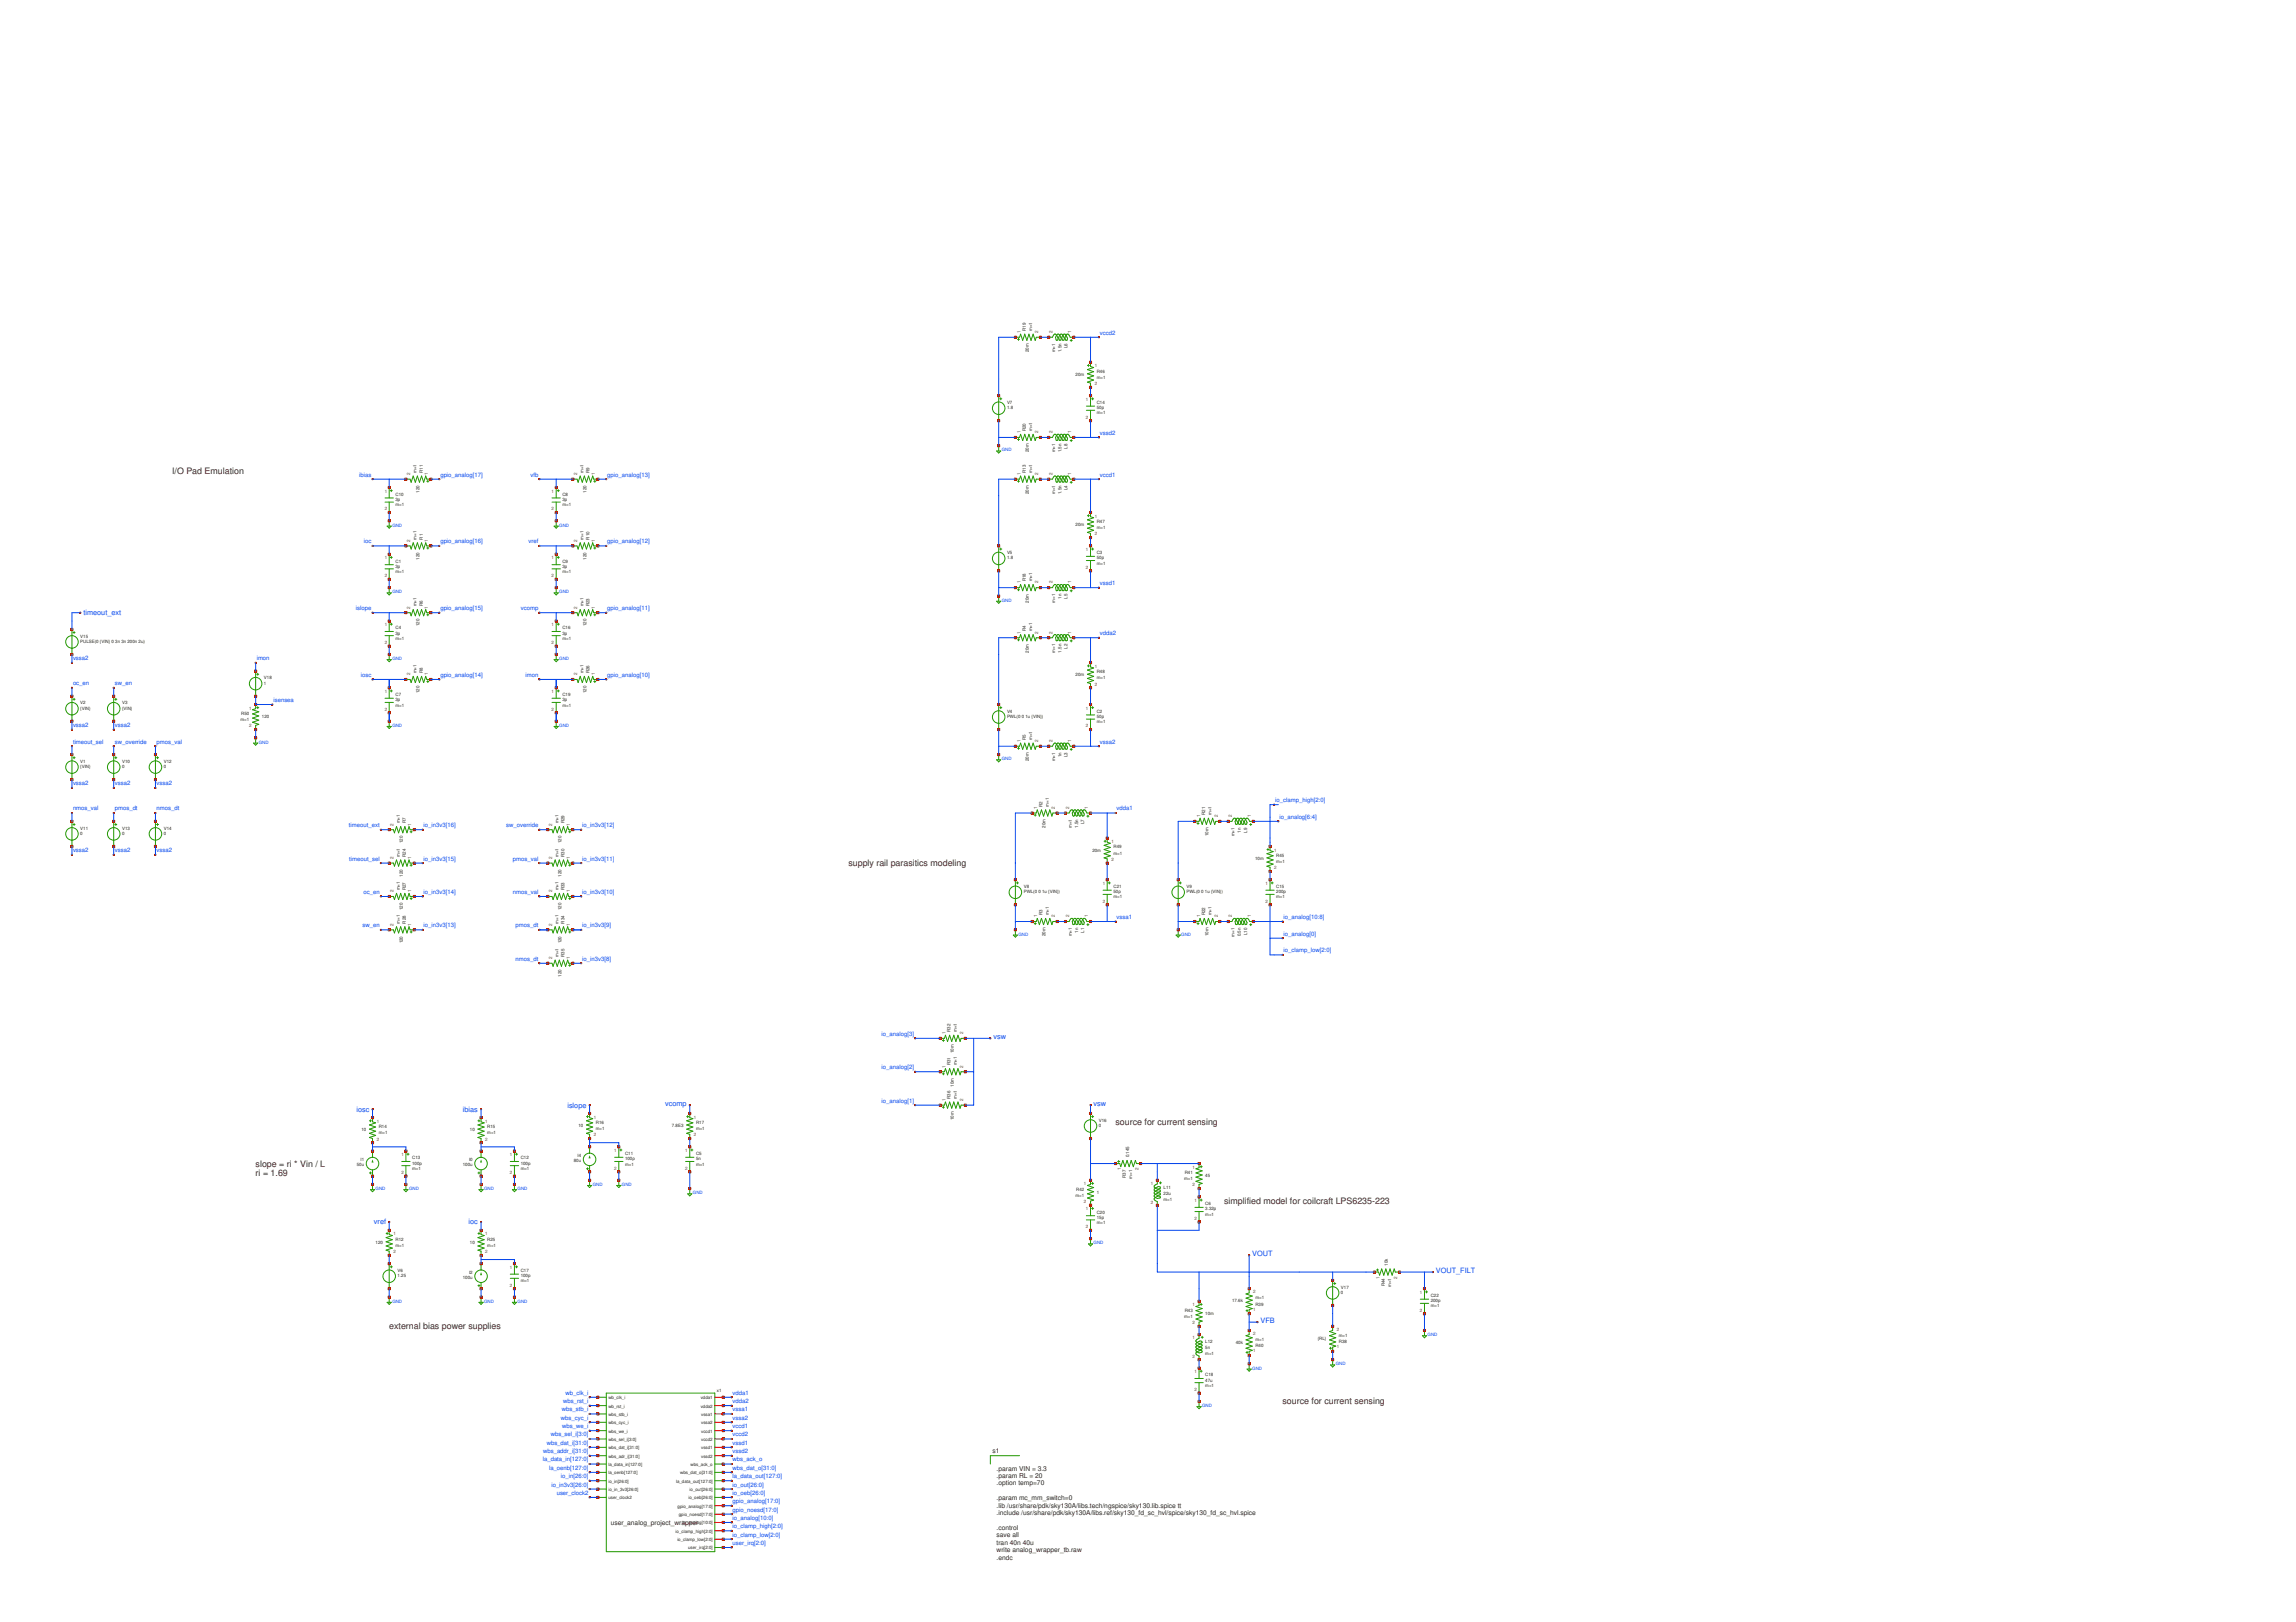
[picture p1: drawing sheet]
<svg xmlns="http://www.w3.org/2000/svg" width="297mm" height="210mm" viewBox="0 0 297 210" stroke-linecap="round" stroke-linejoin="round" font-family="sans-serif">
<defs><g id="words">
<g font-size="1.1" fill="#222">
<text x="22.3" y="61.3">I/O Pad Emulation</text>
<text x="109.8" y="112.1">supply rail parasitics modeling</text>
<text x="144.3" y="145.6">source for current sensing</text>
<text x="33.1" y="151">slope = ri * Vin / L</text>
<text x="33.1" y="152.2">ri = 1.69</text>
<text x="158.4" y="155.8">simplified model for coilcraft LPS6235-223</text>
<text x="50.4" y="172">external bias power supplies</text>
<text x="165.9" y="181.7">source for current sensing</text>
</g>
<g font-size=".9" fill="#0044ed">
<text x="10.8" y="79.6">timeout_ext</text>
<text x="128.5" y="134.5">vsw</text>
<text x="46.1" y="143.9">iosc</text>
<text x="59.9" y="143.9">ibias</text>
<text x="73.4" y="143.3">islope</text>
<text x="86.1" y="143.1">vcomp</text>
<text x="141.5" y="143.1">vsw</text>
<text x="48.4" y="158.5">vref</text>
<text x="60.6" y="158.5">ioc</text>
<text x="162" y="162.6">VOUT</text>
<text x="185.8" y="164.7">VOUT_FILT</text>
<text x="163.1" y="171.2">VFB</text>
</g>
<g font-size=".9" fill="#222">
<text x="128.4" y="188">s1</text>
<text x="128.9" y="190.3">.param VIN = 3.3</text>
<text x="128.9" y="191.3">.param RL = 20</text>
<text x="79" y="197.4">user_analog_project_wrapper</text>
<text x="128.9" y="192.2">.option temp=70</text>
<text x="128.9" y="194.2">.param mc_mm_switch=0</text>
<text x="128.9" y="195.1">.lib /usr/share/pdk/sky130A/libs.tech/ngspice/sky130.lib.spice tt</text>
<text x="128.9" y="196.1">.include /usr/share/pdk/sky130A/libs.ref/sky130_fd_sc_hvl/spice/sky130_fd_sc_hvl.spice</text>
<text x="128.9" y="198">.control</text>
<text x="128.9" y="199">save all</text>
<text x="128.9" y="199.9">tran 40n 40u</text>
<text x="128.9" y="200.9">write analog_wrapper_tb.raw</text>
<text x="128.9" y="201.9">.endc</text>
</g>
<g font-size=".8" fill="#0044ed">
<text x="142.3" y="43.3">vccd2</text>
<text x="142.3" y="56.3">vssd2</text>
<text x="46.5" y="61.7">ibias</text>
<text x="57" y="61.7">gpio_analog[17]</text>
<text x="68.6" y="61.7">vfb</text>
<text x="78.6" y="61.7">gpio_analog[13]</text>
<text x="142.3" y="61.7">vccd1</text>
<text x="47.1" y="70.3">ioc</text>
<text x="57" y="70.3">gpio_analog[16]</text>
<text x="68.4" y="70.3">vref</text>
<text x="78.6" y="70.3">gpio_analog[12]</text>
<text x="142.3" y="75.7">vssd1</text>
<text x="46" y="79">islope</text>
<text x="57" y="79">gpio_analog[15]</text>
<text x="67.4" y="79">vcomp</text>
<text x="78.6" y="79">gpio_analog[11]</text>
<text x="142.3" y="82.2">vdda2</text>
<text x="9.4" y="88.7">oc_en</text>
<text x="9.4" y="85.4">vssa2</text>
<text x="14.8" y="88.7">sw_en</text>
<text x="33.2" y="85.4">imon</text>
<text x="46.7" y="87.6">iosc</text>
<text x="57" y="87.6">gpio_analog[14]</text>
<text x="68" y="87.6">imon</text>
<text x="78.6" y="87.6">gpio_analog[10]</text>
<text x="9.4" y="94.1">vssa2</text>
<text x="14.8" y="94.1">vssa2</text>
<text x="35.4" y="90.8">isensea</text>
<text x="9.4" y="101.6">vssa2</text>
<text x="9.4" y="96.2">timeout_sel</text>
<text x="14.8" y="101.6">vssa2</text>
<text x="14.8" y="96.2">sw_override</text>
<text x="20.2" y="101.6">vssa2</text>
<text x="20.2" y="96.2">pmos_val</text>
<text x="142.3" y="96.2">vssa2</text>
<text x="9.4" y="104.9">nmos_val</text>
<text x="14.8" y="104.9">pmos_dt</text>
<text x="20.2" y="104.9">nmos_dt</text>
<text x="45.1" y="107">timeout_ext</text>
<text x="54.8" y="107">io_in3v3[16]</text>
<text x="65.5" y="107">sw_override</text>
<text x="75.3" y="107">io_in3v3[12]</text>
<text x="144.5" y="104.9">vdda1</text>
<text x="165" y="103.8">io_clamp_high[2:0]</text>
<text x="165.5" y="106">io_analog[6:4]</text>
<text x="9.4" y="110.3">vssa2</text>
<text x="14.8" y="110.3">vssa2</text>
<text x="20.2" y="110.3">vssa2</text>
<text x="45.2" y="111.4">timeout_sel</text>
<text x="54.8" y="111.4">io_in3v3[15]</text>
<text x="66.4" y="111.4">pmos_val</text>
<text x="75.3" y="111.4">io_in3v3[11]</text>
<text x="47" y="115.7">oc_en</text>
<text x="54.8" y="115.7">io_in3v3[14]</text>
<text x="66.4" y="115.7">nmos_val</text>
<text x="75.3" y="115.7">io_in3v3[10]</text>
<text x="144.5" y="118.9">vssa1</text>
<text x="166.1" y="118.9">io_analog[10:8]</text>
<text x="46.9" y="120">sw_en</text>
<text x="54.8" y="120">io_in3v3[13]</text>
<text x="66.7" y="120">pmos_dt</text>
<text x="66.7" y="124.3">nmos_dt</text>
<text x="75.3" y="120">io_in3v3[9]</text>
<text x="75.3" y="124.3">io_in3v3[8]</text>
<text x="166.1" y="121.1">io_analog[0]</text>
<text x="166.1" y="123.2">io_clamp_low[2:0]</text>
<text x="114.1" y="134">io_analog[3]</text>
<text x="114.1" y="138.4">io_analog[2]</text>
<text x="114.1" y="142.7">io_analog[1]</text>
<text x="71.2" y="185.9">wbs_sel_i[3:0]</text>
<text x="72.6" y="183.7">wbs_cyc_i</text>
<text x="72.7" y="182.6">wbs_stb_i</text>
<text x="72.7" y="184.8">wbs_we_i</text>
<text x="72.9" y="181.6">wbs_rst_i</text>
<text x="73.2" y="180.5">wb_clk_i</text>
<text x="94.8" y="180.5">vdda1</text>
<text x="94.8" y="181.6">vdda2</text>
<text x="94.8" y="182.7">vssa1</text>
<text x="94.8" y="183.7">vssa2</text>
<text x="94.8" y="184.8">vccd1</text>
<text x="94.8" y="185.9">vccd2</text>
<text x="70.2" y="189.1">la_data_in[127:0]</text>
<text x="70.3" y="188">wbs_addr_i[31:0]</text>
<text x="70.7" y="187">wbs_dat_i[31:0]</text>
<text x="71" y="190.2">la_oenb[127:0]</text>
<text x="72.6" y="191.3">io_in[26:0]</text>
<text x="94.8" y="187">vssd1</text>
<text x="94.8" y="188">vssd2</text>
<text x="94.8" y="189.1">wbs_ack_o</text>
<text x="94.8" y="190.2">wbs_dat_o[31:0]</text>
<text x="94.8" y="191.3">la_data_out[127:0]</text>
<text x="71.3" y="192.4">io_in3v3[26:0]</text>
<text x="72" y="193.5">user_clock2</text>
<text x="94.8" y="196.7">io_analog[10:0]</text>
<text x="94.8" y="197.8">io_clamp_high[2:0]</text>
<text x="94.8" y="194.5">gpio_analog[17:0]</text>
<text x="94.8" y="192.4">io_out[26:0]</text>
<text x="94.8" y="193.5">io_oeb[26:0]</text>
<text x="94.8" y="195.6">gpio_noesd[17:0]</text>
<text x="94.8" y="198.9">io_clamp_low[2:0]</text>
<text x="94.8" y="199.9">user_irq[2:0]</text>
</g>
<g font-size=".6" fill="#660">
<text x="132" y="43.1" transform="rotate(-90 132 43.1)">1</text>
<text x="134.3" y="43.1" transform="rotate(-90 134.3 43.1)">2</text>
<text x="136.2" y="43.1" transform="rotate(-90 136.2 43.1)">2</text>
<text x="138.6" y="43.1" transform="rotate(-90 138.6 43.1)">1</text>
<text x="141.6" y="47.6">1</text>
<text x="140.5" y="51.9">1</text>
<text x="141.6" y="49.8">2</text>
<text x="132" y="56.1" transform="rotate(-90 132 56.1)">1</text>
<text x="134.3" y="56.1" transform="rotate(-90 134.3 56.1)">2</text>
<text x="136.2" y="56.1" transform="rotate(-90 136.2 56.1)">2</text>
<text x="138.6" y="56.1" transform="rotate(-90 138.6 56.1)">1</text>
<text x="140.5" y="54.2">2</text>
<text x="49.8" y="63.8">1</text>
<text x="53.1" y="61.5" transform="rotate(-90 53.1 61.5)">2</text>
<text x="55.4" y="61.5" transform="rotate(-90 55.4 61.5)">1</text>
<text x="71.4" y="63.8">1</text>
<text x="74.7" y="61.5" transform="rotate(-90 74.7 61.5)">2</text>
<text x="77" y="61.5" transform="rotate(-90 77 61.5)">1</text>
<text x="132" y="61.5" transform="rotate(-90 132 61.5)">1</text>
<text x="134.3" y="61.5" transform="rotate(-90 134.3 61.5)">2</text>
<text x="136.2" y="61.5" transform="rotate(-90 136.2 61.5)">2</text>
<text x="138.6" y="61.5" transform="rotate(-90 138.6 61.5)">1</text>
<text x="49.8" y="66">2</text>
<text x="53.1" y="70.1" transform="rotate(-90 53.1 70.1)">2</text>
<text x="55.4" y="70.1" transform="rotate(-90 55.4 70.1)">1</text>
<text x="71.4" y="66">2</text>
<text x="74.7" y="70.1" transform="rotate(-90 74.7 70.1)">2</text>
<text x="77" y="70.1" transform="rotate(-90 77 70.1)">1</text>
<text x="140.5" y="71.3">1</text>
<text x="141.6" y="67">1</text>
<text x="141.6" y="69.3">2</text>
<text x="49.8" y="72.4">1</text>
<text x="49.8" y="74.7">2</text>
<text x="71.4" y="72.4">1</text>
<text x="71.4" y="74.7">2</text>
<text x="132" y="75.5" transform="rotate(-90 132 75.5)">1</text>
<text x="134.3" y="75.5" transform="rotate(-90 134.3 75.5)">2</text>
<text x="136.2" y="75.5" transform="rotate(-90 136.2 75.5)">2</text>
<text x="138.6" y="75.5" transform="rotate(-90 138.6 75.5)">1</text>
<text x="140.5" y="73.6">2</text>
<text x="49.8" y="81">1</text>
<text x="49.8" y="83.3">2</text>
<text x="53.1" y="78.7" transform="rotate(-90 53.1 78.7)">2</text>
<text x="55.4" y="78.7" transform="rotate(-90 55.4 78.7)">1</text>
<text x="71.4" y="81">1</text>
<text x="71.4" y="83.3">2</text>
<text x="74.7" y="78.7" transform="rotate(-90 74.7 78.7)">2</text>
<text x="77" y="78.7" transform="rotate(-90 77 78.7)">1</text>
<text x="132" y="82" transform="rotate(-90 132 82)">1</text>
<text x="134.3" y="82" transform="rotate(-90 134.3 82)">2</text>
<text x="136.2" y="82" transform="rotate(-90 136.2 82)">2</text>
<text x="138.6" y="82" transform="rotate(-90 138.6 82)">1</text>
<text x="49.8" y="89.7">1</text>
<text x="53.1" y="87.4" transform="rotate(-90 53.1 87.4)">2</text>
<text x="55.4" y="87.4" transform="rotate(-90 55.4 87.4)">1</text>
<text x="71.4" y="89.7">1</text>
<text x="74.7" y="87.4" transform="rotate(-90 74.7 87.4)">2</text>
<text x="77" y="87.4" transform="rotate(-90 77 87.4)">1</text>
<text x="141.6" y="86.4">1</text>
<text x="141.6" y="88.7">2</text>
<text x="32.2" y="91.8">1</text>
<text x="32.2" y="94.1">2</text>
<text x="49.8" y="92">2</text>
<text x="71.4" y="92">2</text>
<text x="140.5" y="91.8">1</text>
<text x="140.5" y="94.1">2</text>
<text x="132" y="96" transform="rotate(-90 132 96)">1</text>
<text x="134.3" y="96" transform="rotate(-90 134.3 96)">2</text>
<text x="136.2" y="96" transform="rotate(-90 136.2 96)">2</text>
<text x="138.6" y="96" transform="rotate(-90 138.6 96)">1</text>
<text x="50.9" y="106.8" transform="rotate(-90 50.9 106.8)">2</text>
<text x="53.2" y="106.8" transform="rotate(-90 53.2 106.8)">1</text>
<text x="71.4" y="106.8" transform="rotate(-90 71.4 106.8)">2</text>
<text x="73.7" y="106.8" transform="rotate(-90 73.7 106.8)">1</text>
<text x="134.2" y="104.7" transform="rotate(-90 134.2 104.7)">1</text>
<text x="136.5" y="104.7" transform="rotate(-90 136.5 104.7)">2</text>
<text x="138.3" y="104.7" transform="rotate(-90 138.3 104.7)">2</text>
<text x="140.8" y="104.7" transform="rotate(-90 140.8 104.7)">1</text>
<text x="155.2" y="105.8" transform="rotate(-90 155.2 105.8)">1</text>
<text x="157.5" y="105.8" transform="rotate(-90 157.5 105.8)">2</text>
<text x="159.4" y="105.8" transform="rotate(-90 159.4 105.8)">2</text>
<text x="161.8" y="105.8" transform="rotate(-90 161.8 105.8)">1</text>
<text x="50.9" y="111.2" transform="rotate(-90 50.9 111.2)">2</text>
<text x="53.2" y="111.2" transform="rotate(-90 53.2 111.2)">1</text>
<text x="71.4" y="111.2" transform="rotate(-90 71.4 111.2)">2</text>
<text x="73.7" y="111.2" transform="rotate(-90 73.7 111.2)">1</text>
<text x="143.8" y="109.1">1</text>
<text x="143.8" y="111.4">2</text>
<text x="164.8" y="110.2">1</text>
<text x="164.8" y="112.5">2</text>
<text x="50.9" y="119.8" transform="rotate(-90 50.9 119.8)">2</text>
<text x="50.9" y="115.5" transform="rotate(-90 50.9 115.5)">2</text>
<text x="53.2" y="119.8" transform="rotate(-90 53.2 119.8)">1</text>
<text x="53.2" y="115.5" transform="rotate(-90 53.2 115.5)">1</text>
<text x="71.4" y="119.8" transform="rotate(-90 71.4 119.8)">2</text>
<text x="71.4" y="115.5" transform="rotate(-90 71.4 115.5)">2</text>
<text x="73.7" y="119.8" transform="rotate(-90 73.7 119.8)">1</text>
<text x="73.7" y="115.5" transform="rotate(-90 73.7 115.5)">1</text>
<text x="134.2" y="118.7" transform="rotate(-90 134.2 118.7)">1</text>
<text x="136.5" y="118.7" transform="rotate(-90 136.5 118.7)">2</text>
<text x="138.3" y="118.7" transform="rotate(-90 138.3 118.7)">2</text>
<text x="140.8" y="118.7" transform="rotate(-90 140.8 118.7)">1</text>
<text x="142.7" y="114.5">1</text>
<text x="142.7" y="116.8">2</text>
<text x="155.2" y="118.7" transform="rotate(-90 155.2 118.7)">1</text>
<text x="157.5" y="118.7" transform="rotate(-90 157.5 118.7)">2</text>
<text x="159.4" y="118.7" transform="rotate(-90 159.4 118.7)">2</text>
<text x="161.8" y="118.7" transform="rotate(-90 161.8 118.7)">1</text>
<text x="163.7" y="114.5">1</text>
<text x="163.7" y="116.8">2</text>
<text x="71.4" y="124.1" transform="rotate(-90 71.4 124.1)">2</text>
<text x="73.7" y="124.1" transform="rotate(-90 73.7 124.1)">1</text>
<text x="122.3" y="133.8" transform="rotate(-90 122.3 133.8)">1</text>
<text x="124.6" y="133.8" transform="rotate(-90 124.6 133.8)">2</text>
<text x="122.3" y="142.5" transform="rotate(-90 122.3 142.5)">1</text>
<text x="122.3" y="138.2" transform="rotate(-90 122.3 138.2)">1</text>
<text x="124.6" y="142.5" transform="rotate(-90 124.6 142.5)">2</text>
<text x="124.6" y="138.2" transform="rotate(-90 124.6 138.2)">2</text>
<text x="48.7" y="145.3">1</text>
<text x="48.7" y="147.6">2</text>
<text x="51.9" y="149.6">1</text>
<text x="62.8" y="145.3">1</text>
<text x="62.8" y="147.6">2</text>
<text x="66" y="149.6">1</text>
<text x="76.8" y="144.8">1</text>
<text x="76.8" y="147.1">2</text>
<text x="79.5" y="149.1">1</text>
<text x="88.6" y="149.1">1</text>
<text x="89.8" y="144.8">1</text>
<text x="89.8" y="147.1">2</text>
<text x="51.9" y="151.9">2</text>
<text x="66" y="151.9">2</text>
<text x="79.5" y="151.4">2</text>
<text x="88.6" y="151.4">2</text>
<text x="140.2" y="153.4">1</text>
<text x="140.2" y="155.7">2</text>
<text x="145" y="151.4" transform="rotate(-90 145 151.4)">1</text>
<text x="147.3" y="151.4" transform="rotate(-90 147.3 151.4)">2</text>
<text x="148.9" y="153.3">1</text>
<text x="148.9" y="155.8">2</text>
<text x="154.3" y="151.2">1</text>
<text x="154.3" y="153.5">2</text>
<text x="154.5" y="155.6">1</text>
<text x="50.9" y="159.9">1</text>
<text x="62.8" y="159.9">1</text>
<text x="140.5" y="156.6">1</text>
<text x="140.5" y="158.9">2</text>
<text x="154.5" y="157.9">2</text>
<text x="50.9" y="162.2">2</text>
<text x="62.8" y="162.2">2</text>
<text x="66" y="164.2">1</text>
<text x="66" y="166.5">2</text>
<text x="162.1" y="167.3">2</text>
<text x="178.5" y="165.5" transform="rotate(-90 178.5 165.5)">1</text>
<text x="180.8" y="165.5" transform="rotate(-90 180.8 165.5)">2</text>
<text x="183.7" y="167.4">1</text>
<text x="154.3" y="173.3">1</text>
<text x="154.3" y="169.1">1</text>
<text x="154.3" y="171.4">2</text>
<text x="162.1" y="169.6">1</text>
<text x="162.1" y="172.7">2</text>
<text x="172.9" y="172.2">2</text>
<text x="183.7" y="169.7">2</text>
<text x="154.3" y="175.7">2</text>
<text x="154.5" y="177.7">1</text>
<text x="154.5" y="180">2</text>
<text x="162.1" y="175">1</text>
<text x="172.9" y="174.5">1</text>
</g>
<g font-size=".6" fill="#222">
<text x="132.7" y="42.8" transform="rotate(-90 132.7 42.8)">R19</text>
<text x="133.1" y="45.6" transform="rotate(-90 133.1 45.6)">20m</text>
<text x="133.5" y="42.8" transform="rotate(-90 133.5 42.8)">m=1</text>
<text x="136.5" y="45.6" transform="rotate(-90 136.5 45.6)">m=1</text>
<text x="137.3" y="45.6" transform="rotate(-90 137.3 45.6)">1.5n</text>
<text x="138.1" y="45.1" transform="rotate(-90 138.1 45.1)">L6</text>
<text x="130.3" y="52.3">V7</text>
<text x="130.3" y="53">1.8</text>
<text x="139.2" y="48.6">20m</text>
<text x="141.9" y="48.2">R46</text>
<text x="141.9" y="52.3">C14</text>
<text x="141.9" y="53">50p</text>
<text x="141.9" y="53.6">m=1</text>
<text x="141.9" y="49">m=1</text>
<text x="132.7" y="55.8" transform="rotate(-90 132.7 55.8)">R20</text>
<text x="133.1" y="58.5" transform="rotate(-90 133.1 58.5)">20m</text>
<text x="133.5" y="55.8" transform="rotate(-90 133.5 55.8)">m=1</text>
<text x="136.5" y="58.5" transform="rotate(-90 136.5 58.5)">m=1</text>
<text x="137.3" y="58.5" transform="rotate(-90 137.3 58.5)">1.5n</text>
<text x="138.1" y="58.1" transform="rotate(-90 138.1 58.1)">L8</text>
<text x="51.2" y="64.2">C10</text>
<text x="51.2" y="64.8">3p</text>
<text x="51.2" y="65.5">m=1</text>
<text x="53.9" y="61.2" transform="rotate(-90 53.9 61.2)">m=1</text>
<text x="54.3" y="63.8" transform="rotate(-90 54.3 63.8)">120</text>
<text x="54.7" y="61.2" transform="rotate(-90 54.7 61.2)">R11</text>
<text x="72.8" y="64.2">C8</text>
<text x="72.8" y="64.8">3p</text>
<text x="72.8" y="65.5">m=1</text>
<text x="75.5" y="61.2" transform="rotate(-90 75.5 61.2)">m=1</text>
<text x="75.9" y="63.8" transform="rotate(-90 75.9 63.8)">120</text>
<text x="76.3" y="61.2" transform="rotate(-90 76.3 61.2)">R9</text>
<text x="132.7" y="61.2" transform="rotate(-90 132.7 61.2)">R13</text>
<text x="133.1" y="63.9" transform="rotate(-90 133.1 63.9)">20m</text>
<text x="133.5" y="61.2" transform="rotate(-90 133.5 61.2)">m=1</text>
<text x="136.5" y="63.9" transform="rotate(-90 136.5 63.9)">m=1</text>
<text x="137.3" y="63.9" transform="rotate(-90 137.3 63.9)">1.5n</text>
<text x="138.1" y="63.5" transform="rotate(-90 138.1 63.5)">L4</text>
<text x="53.9" y="69.8" transform="rotate(-90 53.9 69.8)">m=1</text>
<text x="54.7" y="69.8" transform="rotate(-90 54.7 69.8)">R1</text>
<text x="75.5" y="69.8" transform="rotate(-90 75.5 69.8)">m=1</text>
<text x="76.3" y="69.8" transform="rotate(-90 76.3 69.8)">R10</text>
<text x="130.3" y="71.7">V5</text>
<text x="139.2" y="68.1">20m</text>
<text x="141.9" y="71.7">C3</text>
<text x="141.9" y="67.7">R47</text>
<text x="141.9" y="68.5">m=1</text>
<text x="51.2" y="72.8">C1</text>
<text x="51.2" y="73.5">3p</text>
<text x="51.2" y="74.1">m=1</text>
<text x="54.3" y="72.4" transform="rotate(-90 54.3 72.4)">120</text>
<text x="72.8" y="72.8">C9</text>
<text x="72.8" y="73.5">3p</text>
<text x="72.8" y="74.1">m=1</text>
<text x="75.9" y="72.4" transform="rotate(-90 75.9 72.4)">120</text>
<text x="130.3" y="72.4">1.8</text>
<text x="132.7" y="75.2" transform="rotate(-90 132.7 75.2)">R18</text>
<text x="133.1" y="78" transform="rotate(-90 133.1 78)">20m</text>
<text x="133.5" y="75.2" transform="rotate(-90 133.5 75.2)">m=1</text>
<text x="136.5" y="78" transform="rotate(-90 136.5 78)">m=1</text>
<text x="137.3" y="77.5" transform="rotate(-90 137.3 77.5)">1n</text>
<text x="138.1" y="77.5" transform="rotate(-90 138.1 77.5)">L5</text>
<text x="141.9" y="72.4">50p</text>
<text x="141.9" y="73.1">m=1</text>
<text x="10.4" y="82.5">V15</text>
<text x="10.4" y="83.2">PULSE(0 {VIN} 0 3n 3n 200n 2u)</text>
<text x="51.2" y="81.4">C4</text>
<text x="51.2" y="82.1">3p</text>
<text x="51.2" y="82.8">m=1</text>
<text x="53.9" y="78.5" transform="rotate(-90 53.9 78.5)">m=1</text>
<text x="54.3" y="81.1" transform="rotate(-90 54.3 81.1)">120</text>
<text x="54.7" y="78.5" transform="rotate(-90 54.7 78.5)">R6</text>
<text x="72.8" y="81.4">C16</text>
<text x="72.8" y="82.1">3p</text>
<text x="72.8" y="82.8">m=1</text>
<text x="75.5" y="78.5" transform="rotate(-90 75.5 78.5)">m=1</text>
<text x="75.9" y="81.1" transform="rotate(-90 75.9 81.1)">120</text>
<text x="76.3" y="78.5" transform="rotate(-90 76.3 78.5)">R23</text>
<text x="132.7" y="81.7" transform="rotate(-90 132.7 81.7)">R4</text>
<text x="133.5" y="81.7" transform="rotate(-90 133.5 81.7)">m=1</text>
<text x="138.1" y="84" transform="rotate(-90 138.1 84)">L2</text>
<text x="34.2" y="87.9">V18</text>
<text x="34.2" y="88.6">1</text>
<text x="53.9" y="87.1" transform="rotate(-90 53.9 87.1)">m=1</text>
<text x="54.3" y="89.7" transform="rotate(-90 54.3 89.7)">120</text>
<text x="54.7" y="87.1" transform="rotate(-90 54.7 87.1)">R8</text>
<text x="75.5" y="87.1" transform="rotate(-90 75.5 87.1)">m=1</text>
<text x="75.9" y="89.7" transform="rotate(-90 75.9 89.7)">120</text>
<text x="76.3" y="87.1" transform="rotate(-90 76.3 87.1)">R26</text>
<text x="133.1" y="84.5" transform="rotate(-90 133.1 84.5)">20m</text>
<text x="136.5" y="84.5" transform="rotate(-90 136.5 84.5)">m=1</text>
<text x="137.3" y="84.5" transform="rotate(-90 137.3 84.5)">1.5n</text>
<text x="139.2" y="87.5">20m</text>
<text x="141.9" y="87.1">R48</text>
<text x="141.9" y="87.9">m=1</text>
<text x="10.4" y="91.2">V2</text>
<text x="10.4" y="91.8">{VIN}</text>
<text x="15.8" y="91.2">V3</text>
<text x="15.8" y="91.8">{VIN}</text>
<text x="31.1" y="93.3">m=1</text>
<text x="31.2" y="92.5">R50</text>
<text x="33.9" y="92.9">120</text>
<text x="51.2" y="90.1">C7</text>
<text x="51.2" y="90.8">3p</text>
<text x="51.2" y="91.4">m=1</text>
<text x="72.8" y="90.1">C19</text>
<text x="72.8" y="90.8">3p</text>
<text x="72.8" y="91.4">m=1</text>
<text x="130.3" y="92.2">V4</text>
<text x="130.3" y="92.9">PWL(0 0 1u {VIN})</text>
<text x="132.7" y="95.8" transform="rotate(-90 132.7 95.8)">R5</text>
<text x="133.5" y="95.8" transform="rotate(-90 133.5 95.8)">m=1</text>
<text x="141.9" y="92.2">C2</text>
<text x="141.9" y="92.9">50p</text>
<text x="141.9" y="93.6">m=1</text>
<text x="10.4" y="98.7">V1</text>
<text x="10.4" y="99.4">{VIN}</text>
<text x="15.8" y="98.7">V10</text>
<text x="15.8" y="99.4">0</text>
<text x="21.2" y="98.7">V12</text>
<text x="21.2" y="99.4">0</text>
<text x="133.1" y="98.5" transform="rotate(-90 133.1 98.5)">20m</text>
<text x="136.5" y="98.5" transform="rotate(-90 136.5 98.5)">m=1</text>
<text x="137.3" y="98" transform="rotate(-90 137.3 98)">1n</text>
<text x="138.1" y="98" transform="rotate(-90 138.1 98)">L3</text>
<text x="10.4" y="107.4">V11</text>
<text x="15.8" y="107.4">V13</text>
<text x="21.2" y="107.4">V14</text>
<text x="51.7" y="106.6" transform="rotate(-90 51.7 106.6)">m=1</text>
<text x="52.5" y="106.6" transform="rotate(-90 52.5 106.6)">R7</text>
<text x="72.2" y="106.6" transform="rotate(-90 72.2 106.6)">m=1</text>
<text x="73" y="106.6" transform="rotate(-90 73 106.6)">R29</text>
<text x="134.9" y="104.4" transform="rotate(-90 134.9 104.4)">R2</text>
<text x="135.3" y="107.1" transform="rotate(-90 135.3 107.1)">20m</text>
<text x="135.7" y="104.4" transform="rotate(-90 135.7 104.4)">m=1</text>
<text x="138.7" y="107.2" transform="rotate(-90 138.7 107.2)">m=1</text>
<text x="139.5" y="107.1" transform="rotate(-90 139.5 107.1)">1.5n</text>
<text x="140.3" y="106.7" transform="rotate(-90 140.3 106.7)">L7</text>
<text x="155.9" y="105.5" transform="rotate(-90 155.9 105.5)">R21</text>
<text x="156.7" y="105.5" transform="rotate(-90 156.7 105.5)">m=1</text>
<text x="160.5" y="107.7" transform="rotate(-90 160.5 107.7)">1n</text>
<text x="161.3" y="107.7" transform="rotate(-90 161.3 107.7)">L9</text>
<text x="10.4" y="108">0</text>
<text x="15.8" y="108">0</text>
<text x="21.2" y="108">0</text>
<text x="51.7" y="110.9" transform="rotate(-90 51.7 110.9)">m=1</text>
<text x="52.1" y="109.1" transform="rotate(-90 52.1 109.1)">120</text>
<text x="52.1" y="113.5" transform="rotate(-90 52.1 113.5)">120</text>
<text x="52.5" y="110.9" transform="rotate(-90 52.5 110.9)">R24</text>
<text x="72.2" y="110.9" transform="rotate(-90 72.2 110.9)">m=1</text>
<text x="72.6" y="113.5" transform="rotate(-90 72.6 113.5)">120</text>
<text x="72.6" y="109.1" transform="rotate(-90 72.6 109.1)">120</text>
<text x="73" y="110.9" transform="rotate(-90 73 110.9)">R30</text>
<text x="141.3" y="110.2">20m</text>
<text x="144.1" y="110.6">m=1</text>
<text x="144.1" y="109.8">R49</text>
<text x="156.3" y="108.2" transform="rotate(-90 156.3 108.2)">10m</text>
<text x="159.7" y="108.2" transform="rotate(-90 159.7 108.2)">m=1</text>
<text x="162.4" y="111.3">10m</text>
<text x="165.1" y="111.7">m=1</text>
<text x="165.1" y="110.9">R45</text>
<text x="51.7" y="119.5" transform="rotate(-90 51.7 119.5)">m=1</text>
<text x="51.7" y="115.2" transform="rotate(-90 51.7 115.2)">m=1</text>
<text x="52.1" y="117.8" transform="rotate(-90 52.1 117.8)">120</text>
<text x="52.5" y="119.5" transform="rotate(-90 52.5 119.5)">R28</text>
<text x="52.5" y="115.2" transform="rotate(-90 52.5 115.2)">R27</text>
<text x="72.2" y="119.5" transform="rotate(-90 72.2 119.5)">m=1</text>
<text x="72.2" y="115.2" transform="rotate(-90 72.2 115.2)">m=1</text>
<text x="72.6" y="117.8" transform="rotate(-90 72.6 117.8)">120</text>
<text x="73" y="119.5" transform="rotate(-90 73 119.5)">R34</text>
<text x="73" y="115.2" transform="rotate(-90 73 115.2)">R33</text>
<text x="132.4" y="114.9">V8</text>
<text x="132.4" y="115.6">PWL(0 0 1u {VIN})</text>
<text x="134.9" y="118.4" transform="rotate(-90 134.9 118.4)">R3</text>
<text x="135.7" y="118.4" transform="rotate(-90 135.7 118.4)">m=1</text>
<text x="144.1" y="114.9">C21</text>
<text x="144.1" y="115.6">50p</text>
<text x="144.1" y="116.3">m=1</text>
<text x="153.5" y="114.9">V9</text>
<text x="153.5" y="115.6">PWL(0 0 1u {VIN})</text>
<text x="155.9" y="118.4" transform="rotate(-90 155.9 118.4)">R22</text>
<text x="156.7" y="118.4" transform="rotate(-90 156.7 118.4)">m=1</text>
<text x="165.1" y="114.9">C15</text>
<text x="165.1" y="115.6">200p</text>
<text x="165.1" y="116.3">m=1</text>
<text x="52.1" y="122.1" transform="rotate(-90 52.1 122.1)">120</text>
<text x="72.2" y="123.8" transform="rotate(-90 72.2 123.8)">m=1</text>
<text x="72.6" y="122.1" transform="rotate(-90 72.6 122.1)">120</text>
<text x="73" y="123.8" transform="rotate(-90 73 123.8)">R35</text>
<text x="135.3" y="121.2" transform="rotate(-90 135.3 121.2)">20m</text>
<text x="138.7" y="121.2" transform="rotate(-90 138.7 121.2)">m=1</text>
<text x="139.5" y="120.7" transform="rotate(-90 139.5 120.7)">1n</text>
<text x="140.3" y="120.7" transform="rotate(-90 140.3 120.7)">L1</text>
<text x="156.3" y="121.2" transform="rotate(-90 156.3 121.2)">10m</text>
<text x="159.7" y="121.2" transform="rotate(-90 159.7 121.2)">m=1</text>
<text x="160.5" y="121.2" transform="rotate(-90 160.5 121.2)">0.5n</text>
<text x="161.3" y="121" transform="rotate(-90 161.3 121)">L10</text>
<text x="72.6" y="126.4" transform="rotate(-90 72.6 126.4)">120</text>
<text x="123" y="133.6" transform="rotate(-90 123 133.6)">R32</text>
<text x="123" y="137.9" transform="rotate(-90 123 137.9)">R31</text>
<text x="123.4" y="136.3" transform="rotate(-90 123.4 136.3)">10m</text>
<text x="123.8" y="137.9" transform="rotate(-90 123.8 137.9)">m=1</text>
<text x="123.8" y="133.6" transform="rotate(-90 123.8 133.6)">m=1</text>
<text x="123" y="142.2" transform="rotate(-90 123 142.2)">R36</text>
<text x="123.4" y="140.6" transform="rotate(-90 123.4 140.6)">10m</text>
<text x="123.8" y="142.2" transform="rotate(-90 123.8 142.2)">m=1</text>
<text x="46.7" y="146.4">10</text>
<text x="49" y="146">R14</text>
<text x="49" y="146.8">m=1</text>
<text x="60.8" y="146.4">10</text>
<text x="63" y="146.8">m=1</text>
<text x="63" y="146">R15</text>
<text x="74.7" y="149.7">I4</text>
<text x="74.8" y="145.8">10</text>
<text x="77.1" y="146.2">m=1</text>
<text x="77.1" y="145.4">R16</text>
<text x="80.9" y="149.5">C11</text>
<text x="86.9" y="145.8">7.8E3</text>
<text x="90" y="149.5">C5</text>
<text x="90" y="145.4">R17</text>
<text x="90" y="146.2">m=1</text>
<text x="123.4" y="144.9" transform="rotate(-90 123.4 144.9)">10m</text>
<text x="142.2" y="145.2">V16</text>
<text x="142.2" y="145.8">0</text>
<text x="146.1" y="149.8" transform="rotate(-90 146.1 149.8)">0.145</text>
<text x="46.2" y="150.9">50u</text>
<text x="46.6" y="150.3">I1</text>
<text x="53.3" y="150">C13</text>
<text x="53.3" y="150.7">100p</text>
<text x="53.3" y="151.4">m=1</text>
<text x="59.9" y="150.9">100u</text>
<text x="60.7" y="150.3">I0</text>
<text x="67.4" y="150">C12</text>
<text x="67.4" y="150.7">100p</text>
<text x="67.4" y="151.4">m=1</text>
<text x="74.2" y="150.4">80u</text>
<text x="80.9" y="150.2">100p</text>
<text x="80.9" y="150.8">m=1</text>
<text x="90" y="150.2">5n</text>
<text x="90" y="150.8">m=1</text>
<text x="139.1" y="154.9">m=1</text>
<text x="139.2" y="154.1">R42</text>
<text x="141.9" y="154.5">1</text>
<text x="145.7" y="152.4" transform="rotate(-90 145.7 152.4)">R37</text>
<text x="146.5" y="152.5" transform="rotate(-90 146.5 152.5)">m=1</text>
<text x="150.5" y="153.8">L11</text>
<text x="150.5" y="154.6">22u</text>
<text x="150.5" y="155.4">m=1</text>
<text x="153.2" y="152.7">m=1</text>
<text x="153.3" y="151.9">R41</text>
<text x="155.9" y="156">C6</text>
<text x="155.9" y="152.3">45</text>
<text x="48.6" y="161">120</text>
<text x="51.2" y="160.6">R12</text>
<text x="51.2" y="161.4">m=1</text>
<text x="60.8" y="161">10</text>
<text x="63" y="161.4">m=1</text>
<text x="63" y="160.6">R25</text>
<text x="141.9" y="157">C20</text>
<text x="141.9" y="157.7">15p</text>
<text x="141.9" y="158.4">m=1</text>
<text x="155.9" y="156.6">3.32p</text>
<text x="155.9" y="157.3">m=1</text>
<text x="51.4" y="164.6">V6</text>
<text x="51.4" y="165.3">1.25</text>
<text x="59.9" y="165.5">100u</text>
<text x="60.7" y="164.8">I2</text>
<text x="67.4" y="164.6">C17</text>
<text x="67.4" y="165.3">100p</text>
<text x="67.4" y="166">m=1</text>
<text x="173.5" y="166.8">V17</text>
<text x="173.5" y="167.4">0</text>
<text x="179.1" y="166.5" transform="rotate(-90 179.1 166.5)">R44</text>
<text x="179.6" y="163.8" transform="rotate(-90 179.6 163.8)">10k</text>
<text x="180" y="166.6" transform="rotate(-90 180 166.6)">m=1</text>
<text x="185.1" y="167.8">C22</text>
<text x="153.2" y="170.5">m=1</text>
<text x="153.3" y="169.7">R43</text>
<text x="155.9" y="173.8">L12</text>
<text x="155.9" y="170.1">10m</text>
<text x="159.4" y="168.5">17.6k</text>
<text x="159.9" y="173.9">40k</text>
<text x="162.4" y="168.9">R39</text>
<text x="162.4" y="168.1">m=1</text>
<text x="162.4" y="173.5">m=1</text>
<text x="170.5" y="173.4">{RL}</text>
<text x="173.2" y="173">m=1</text>
<text x="173.2" y="173.8">R38</text>
<text x="185.1" y="168.5">200p</text>
<text x="185.1" y="169.2">m=1</text>
<text x="155.9" y="178.1">C18</text>
<text x="155.9" y="178.8">47u</text>
<text x="155.9" y="179.5">m=1</text>
<text x="155.9" y="174.6">5n</text>
<text x="155.9" y="175.4">m=1</text>
<text x="162.4" y="174.3">R40</text>
<text x="78.7" y="181.1">wb_clk_i</text>
<text x="78.7" y="182.1">wb_rst_i</text>
<text x="78.7" y="183.2">wbs_stb_i</text>
<text x="78.7" y="184.3">wbs_cyc_i</text>
<text x="78.7" y="185.4">wbs_we_i</text>
<text x="90.6" y="181.1">vdda1</text>
<text x="90.6" y="182.1">vdda2</text>
<text x="90.7" y="183.2">vssa1</text>
<text x="90.7" y="184.3">vssa2</text>
<text x="90.7" y="185.4">vccd1</text>
<text x="92.7" y="180.1">x1</text>
<text x="78.7" y="186.5">wbs_sel_i[3:0]</text>
<text x="78.7" y="187.5">wbs_dat_i[31:0]</text>
<text x="78.7" y="188.6">wbs_adr_i[31:0]</text>
<text x="78.7" y="189.7">la_data_in[127:0]</text>
<text x="78.7" y="190.8">la_oenb[127:0]</text>
<text x="78.7" y="191.9">io_in[26:0]</text>
<text x="87.5" y="191.9">la_data_out[127:0]</text>
<text x="88" y="190.8">wbs_dat_o[31:0]</text>
<text x="89.3" y="189.7">wbs_ack_o</text>
<text x="90.7" y="186.5">vccd2</text>
<text x="90.7" y="187.5">vssd1</text>
<text x="90.7" y="188.6">vssd2</text>
<text x="78.7" y="194">user_clock2</text>
<text x="78.7" y="192.9">io_in_3v3[26:0]</text>
<text x="87.7" y="195.1">gpio_analog[17:0]</text>
<text x="87.8" y="196.2">gpio_noesd[17:0]</text>
<text x="88.3" y="197.3">io_analog[10:0]</text>
<text x="89.1" y="194">io_oeb[26:0]</text>
<text x="89.2" y="192.9">io_out[26:0]</text>
<text x="87.4" y="198.3">io_clamp_high[2:0]</text>
<text x="87.6" y="199.4">io_clamp_low[2:0]</text>
<text x="89" y="200.5">user_irq[2:0]</text>
</g>
<g font-size=".6" fill="#0044ed">
<text x="129.6" y="58.4">GND</text>
<text x="50.8" y="68.1">GND</text>
<text x="72.4" y="68.1">GND</text>
<text x="50.8" y="76.8">GND</text>
<text x="72.4" y="76.8">GND</text>
<text x="129.6" y="77.9">GND</text>
<text x="50.8" y="85.4">GND</text>
<text x="72.4" y="85.4">GND</text>
<text x="50.8" y="94.1">GND</text>
<text x="72.4" y="94.1">GND</text>
<text x="33.5" y="96.2">GND</text>
<text x="129.6" y="98.4">GND</text>
<text x="131.8" y="121.1">GND</text>
<text x="152.8" y="121.1">GND</text>
<text x="48.6" y="154">GND</text>
<text x="52.9" y="154">GND</text>
<text x="62.6" y="154">GND</text>
<text x="67" y="154">GND</text>
<text x="76.7" y="153.5">GND</text>
<text x="80.5" y="153.5">GND</text>
<text x="89.6" y="154.5">GND</text>
<text x="141.5" y="161">GND</text>
<text x="50.8" y="168.6">GND</text>
<text x="62.6" y="168.6">GND</text>
<text x="67" y="168.6">GND</text>
<text x="184.7" y="172.9">GND</text>
<text x="162" y="177.2">GND</text>
<text x="172.8" y="176.7">GND</text>
<text x="155.5" y="182.1">GND</text>
</g>
</g></defs>
<g fill="none" stroke="#229800" stroke-width=".13">
<path d="M61.8 151.8h.3M62 151.7v.2M62.2 149v.8M62.2 151.4v.8M77.4 180.8h1M77.4 181.9h1M77.4 183h1M77.4 184.1h1M77.4 185.1h1M77.4 186.2h1M77.4 187.3h1M77.4 188.4h1"/>
<path d="M77.4 189.5h1M77.4 190.5h1M77.4 191.6h1M77.4 192.7h1M77.4 193.8h1M78.4 180.3h14.1v20.5h-14.1zM92.5 189.5h1.1M92.5 190.5h1.1M92.5 191.6h1.1M92.5 192.7h1.1M92.5 193.8h1.1M131.9 188.4h-3.8v1.1"/>
<path d="M92.5 200.3h1.1"/>
</g>
<path d="M62.2 150l.2 .4h-.2v.6v-.6h-.1z" fill="#229800"/>
<g fill="none" stroke="#229800" stroke-width=".13">
<path d="M62 154h.5l-.3 .2zM62.2 153.3v.7M75.9 151.3h.2M76 151.1v.3M76.3 148.4v.8M76.3 150.8v.9M50.1 168.5h.5l-.2 .3zM50.4 163.5v3.3M50.4 167.9v.6M50.5 163.9h.3M50.6 163.8v.3"/>
<circle cx="62.2" cy="150.6" r=".81"/>
<circle cx="50.4" cy="165.2" r=".81"/>
</g>
<path d="M76.3 149.5l.1 .4h-.1v.5v-.5h-.2z" fill="#229800"/>
<g fill="none" stroke="#229800" stroke-width=".13">
<path d="M47.8 151.8h.3M47.9 151.7v.2M48.2 149v.8M48.2 151.4v.8M76 153.4h.5l-.2 .3zM76.3 152.7v.7M88.7 149.8h1.1M88.7 150.3h1.1M89 154.5h.5l-.3 .3zM89.2 148.4v1.4M89.2 150.3v1.4M89.2 153.8v.7"/>
<path d="M89.4 148.8h.2M89.5 148.7v.3"/>
<circle cx="76.3" cy="150" r=".81"/>
</g>
<path d="M48.2 150l.1 .4h-.1v.6v-.6h-.1z" fill="#229800"/>
<g fill="none" stroke="#229800" stroke-width=".13">
<path d="M47.8 145h.3M47.9 154h.6l-.3 .2zM47.9 144.9v.3M48.2 144.6v.6l.4 .1-.8 .3 .8 .3-.8 .2 .8 .3-.8 .3 .8 .2-.8 .3 .4 .1v.6M48.2 153.3v.7M49.9 159.6h.3M50.1 159.5v.3M50.4 159.2v.6l.4 .1-.9 .3 .9 .2-.9 .3 .9 .3-.9 .2 .9 .3-.9 .3 .5 .1v.6M52 150.3h1.1M52 150.8h1.1M52.2 154h.6l-.3 .2zM52.5 149v1.3"/>
<path d="M52.5 150.8v1.4M52.5 153.3v.7M52.6 149.4h.3M52.8 149.2v.3M61.8 145h.3M62 144.9v.3M62.2 144.6v.6l.4 .1-.8 .3 .8 .3-.8 .2 .8 .3-.8 .3 .8 .2-.8 .3 .4 .1v.6M66 150.3h1.1M66 150.8h1.1M66.3 154h.5l-.2 .2zM66.6 149v1.3M66.6 150.8v1.4"/>
<path d="M66.6 153.3v.7M66.7 149.4h.3M66.8 149.2v.3M75.9 144.5h.2M76 144.4v.2M76.3 144.1v.5l.4 .2-.8 .2 .8 .3-.8 .3 .8 .3-.8 .2 .8 .3-.8 .3 .4 .1v.5M79.5 149.8h1.1M79.5 150.3h1.1M79.8 153.4h.5l-.2 .3zM80.1 148.4v1.4M80.1 150.3v1.4M80.1 152.7v.7"/>
<path d="M80.2 148.8h.3M80.3 148.7v.3M88.8 144.5h.3M89 144.4v.2M89.2 144.1v.5l.4 .2-.8 .2 .8 .3-.8 .3 .8 .3-.8 .2 .8 .3-.8 .3 .4 .1v.5M61.8 166.4h.3M62 166.2v.3M62.2 163.5v.8M62.2 166v.8"/>
<circle cx="48.2" cy="150.6" r=".81"/>
</g>
<path d="M62.2 164.6l.2 .4h-.2v.6v-.6h-.1z" fill="#229800"/>
<g fill="none" stroke="#229800" stroke-width=".13">
<path d="M128.9 58.4h.6l-.3 .2zM129.2 51.2v3.2M129.2 57.7v.7M129.3 51.6h.3M129.5 51.5v.2M131.4 43.6h.5l.1-.4 .3 .9 .3-.9 .2 .9 .3-.9 .3 .9 .3-.9 .2 .9 .2-.5h.5M131.4 56.6h.5l.1-.4 .3 .8 .3-.8 .2 .8 .3-.8 .3 .8 .3-.8 .2 .8 .2-.4h.5M131.6 43.9h.3M131.6 56.9h.3M131.8 43.8v.3M131.8 56.7v.3M136.7 43.4l-.3-.2-.2 .4h-.5"/>
<path d="M136.7 43.4l.1-.2 .3 .2M136.7 43.4l.2 .4-.1 .2-.1 .1-.1-.5zM136.7 56.3l-.3-.1-.2 .4h-.5M136.7 56.3l.1-.1 .3 .1M136.7 56.3l.2 .4-.1 .3h-.1l-.1-.4zM137.1 43.4l.1-.2 .3 .2M137.1 43.4l.2 .4v.2l-.2 .1-.1-.5zM137.1 56.3l.1-.1 .3 .1M137.1 56.3l.2 .4v.3h-.2l-.1-.4zM137.5 43.4l.1-.2 .3 .2M137.5 43.4l.2 .4v.2l-.2 .1-.1-.5zM137.5 56.3l.1-.1 .3 .1"/>
<path d="M137.5 56.3l.2 .4v.3h-.2l-.1-.4zM137.9 43.4l.3-.2 .3 .4h.4M137.9 43.4l.2 .4v.2l-.2 .1-.1-.5zM137.9 56.3l.3-.1 .3 .4h.4M137.9 56.3l.2 .4v.3h-.2l-.1-.4zM138.5 44.1h.2M138.5 57h.2M138.6 43.9v.3M138.6 56.9v.2M140.5 52.6h1.1M140.5 53.1h1.1M140.7 47.3h.2"/>
<path d="M140.8 47.2v.2M141.1 46.9v.5l.4 .2-.8 .2 .8 .3-.8 .3 .8 .2-.8 .3 .8 .3-.8 .3 .4 .1v.5M141.1 51.2v1.4M141.1 53.1v1.3M141.2 51.6h.3M141.4 51.5v.2M49.8 64.4h1.1M49.8 65h1.1M49.8 73.1h1.1M49.8 73.6h1.1M50.1 68.1h.5l-.2 .3zM50.1 76.7h.5l-.2 .3z"/>
<path d="M50.4 63.1v1.3M50.4 65v1.3M50.4 67.4v.7M50.4 71.7v1.4M50.4 73.6v1.4M50.4 76v.7M50.5 63.5h.3M50.5 72.1h.3M50.6 63.4v.2M50.6 72v.3M52.5 62h.6l.1 .4 .3-.8 .2 .8 .3-.8 .3 .8 .2-.8 .3 .8 .3-.8 .1 .4h.6M52.5 70.6h.6l.1 .5 .3-.9 .2 .9 .3-.9 .3 .9 .2-.9 .3 .9 .3-.9 .1 .4h.6"/>
<path d="M52.5 79.3h.6l.1 .4 .3-.8 .2 .8 .3-.8 .3 .8 .2-.8 .3 .8 .3-.8 .1 .4h.6M55.2 62.3h.3M55.2 70.9h.3M55.2 79.6h.3M55.3 62.1v.3M55.3 70.8v.3M55.3 79.4v.3M71.4 64.4h1.1M71.4 65h1.1M71.4 73.1h1.1M71.4 73.6h1.1M71.7 68.1h.5l-.2 .3z"/>
<path d="M71.7 76.7h.5l-.2 .3zM72 63.1v1.3M72 65v1.3M72 67.4v.7M72 71.7v1.4M72 73.6v1.4M72 76v.7M72.1 63.5h.3M72.1 72.1h.3M72.2 63.4v.2M72.2 72v.3M74.1 62h.6l.1 .4 .3-.8 .2 .8 .3-.8 .3 .8 .2-.8 .3 .8 .3-.8 .1 .4h.6"/>
<path d="M74.1 70.6h.6l.1 .5 .3-.9 .2 .9 .3-.9 .3 .9 .2-.9 .3 .9 .3-.9 .1 .4h.6M74.1 79.3h.6l.1 .4 .3-.8 .2 .8 .3-.8 .3 .8 .2-.8 .3 .8 .3-.8 .1 .4h.6M76.8 62.3h.3M76.8 70.9h.3M76.8 79.6h.3M77 62.1v.3M77 70.8v.3M77 79.4v.3M128.9 77.8h.6l-.3 .3zM129.2 70.6v3.3M129.2 77.1v.7M129.3 71.1h.3"/>
<path d="M129.5 70.9v.3M131.4 62h.5l.1-.4 .3 .8 .3-.8 .2 .8 .3-.8 .3 .8 .3-.8 .2 .8 .2-.4h.5M131.4 76h.5l.1-.4 .3 .9 .3-.9 .2 .9 .3-.9 .3 .9 .3-.9 .2 .9 .2-.5h.5M131.6 62.3h.3M131.6 76.3h.3M131.8 62.1v.3M131.8 76.2v.3M136.7 61.7l-.3-.1-.2 .4h-.5M136.7 61.7l.1-.1 .3 .1M136.7 61.7l.2 .4-.1 .3h-.1l-.1-.4zM136.7 75.8l-.3-.2-.2 .4h-.5M136.7 75.8l.1-.2 .3 .2"/>
<path d="M136.7 75.8l.2 .4-.1 .2-.1 .1-.1-.5zM137.1 61.7l.1-.1 .3 .1M137.1 61.7l.2 .4v.3h-.2l-.1-.4zM137.1 75.8l.1-.2 .3 .2M137.1 75.8l.2 .4v.2l-.2 .1-.1-.5zM137.5 61.7l.1-.1 .3 .1M137.5 61.7l.2 .4v.3h-.2l-.1-.4zM137.5 75.8l.1-.2 .3 .2M137.5 75.8l.2 .4v.2l-.2 .1-.1-.5zM137.9 61.7l.3-.1 .3 .4h.4M137.9 61.7l.2 .4v.3h-.2l-.1-.4zM137.9 75.8l.3-.2 .3 .4h.4"/>
<path d="M137.9 75.8l.2 .4v.2l-.2 .1-.1-.5zM138.5 62.4h.2M138.5 76.5h.2M138.6 62.3v.2M138.6 76.3v.3M140.5 72h1.1M140.5 72.5h1.1M140.7 66.7h.2M140.8 66.6v.3M141.1 66.3v.6l.4 .1-.8 .3 .8 .2-.8 .3 .8 .3-.8 .3 .8 .2-.8 .3 .4 .1v.6M141.1 70.6v1.4M141.1 72.5v1.4"/>
<path d="M141.2 71.1h.3M141.4 70.9v.3M9.3 81.4v3.3M9.3 90.1v3.2M9.3 97.7v3.2M9.4 98.1h.3M9.4 90.5h.3M9.4 81.9h.3M9.6 81.7v.3M9.6 90.4v.2M9.6 97.9v.3M14.7 90.1v3.2"/>
<path d="M14.7 97.7v3.2M14.8 98.1h.3M14.8 90.5h.3M15 90.4v.2M15 97.9v.3M20.1 97.7v3.2M20.2 98.1h.3M20.4 97.9v.3M32.8 96.2h.5l-.2 .2zM33.1 86.8v3.3M33.1 91.2v.5l-.4 .1 .8 .3-.8 .3 .8 .3-.8 .2 .8 .3-.8 .3 .8 .2-.4 .2v.5M33.1 95.5v.7"/>
<path d="M33.2 91.6h.3M33.2 87.3h.3M33.3 87.1v.3M33.3 91.4v.3M49.8 81.7h1.1M49.8 82.3h1.1M49.8 90.4h1.1M49.8 90.9h1.1M50.1 85.4h.5l-.2 .2zM50.1 94h.5l-.2 .3zM50.4 80.4v1.3M50.4 82.3v1.3"/>
<path d="M50.4 84.7v.7M50.4 89v1.4M50.4 90.9v1.4M50.4 93.3v.7M50.5 80.8h.3M50.5 89.4h.3M50.6 80.6v.3M50.6 89.3v.3M52.5 87.9h.6l.1 .4 .3-.8 .2 .8 .3-.8 .3 .8 .2-.8 .3 .8 .3-.8 .1 .4h.6M55.2 88.2h.3M55.3 88.1v.2M71.4 81.7h1.1"/>
<path d="M71.4 82.3h1.1M71.4 90.4h1.1M71.4 90.9h1.1M71.7 85.4h.5l-.2 .2zM71.7 94h.5l-.2 .3zM72 80.4v1.3M72 82.3v1.3M72 84.7v.7M72 89v1.4M72 90.9v1.4M72 93.3v.7M72.1 80.8h.3"/>
<path d="M72.1 89.4h.3M72.2 80.6v.3M72.2 89.3v.3M74.1 87.9h.6l.1 .4 .3-.8 .2 .8 .3-.8 .3 .8 .2-.8 .3 .8 .3-.8 .1 .4h.6M76.8 88.2h.3M77 88.1v.2M128.9 98.3h.6l-.3 .3zM129.2 91.2v3.2M129.2 97.7v.6M129.3 91.6h.3M129.5 91.4v.3M131.4 82.5h.5l.1-.4 .3 .8 .3-.8 .2 .8 .3-.8 .3 .8 .3-.8 .2 .8 .2-.4h.5"/>
<path d="M131.4 96.6h.5l.1-.4 .3 .8 .3-.8 .2 .8 .3-.8 .3 .8 .3-.8 .2 .8 .2-.4h.5M131.6 82.8h.3M131.6 96.8h.3M131.8 82.7v.2M131.8 96.7v.3M136.7 82.3l-.3-.2-.2 .4h-.5M136.7 82.3l.1-.2 .3 .2M136.7 82.3l.2 .4-.1 .2h-.1l-.1-.4zM136.7 96.3l-.3-.1-.2 .4h-.5M136.7 96.3l.1-.1 .3 .1M136.7 96.3l.2 .4-.1 .2-.1 .1-.1-.4zM137.1 96.3l.2 .4v.2l-.2 .1-.1-.4z"/>
<path d="M137.1 82.3l.1-.2 .3 .2M137.1 82.3l.2 .4v.2h-.2l-.1-.4zM137.1 96.3l.1-.1 .3 .1M137.5 96.3l.2 .4v.2l-.2 .1-.1-.4zM137.5 82.3l.1-.2 .3 .2M137.5 82.3l.2 .4v.2h-.2l-.1-.4zM137.5 96.3l.1-.1 .3 .1M137.9 82.3l.3-.2 .3 .4h.4M137.9 82.3l.2 .4v.2h-.2l-.1-.4zM137.9 96.3l.3-.1 .3 .4h.4M137.9 96.3l.2 .4v.2l-.2 .1-.1-.4zM138.5 82.9h.2"/>
<path d="M138.5 97h.2M138.6 82.8v.3M138.6 96.8v.3M140.5 92.5h1.1M140.5 93.1h1.1M140.7 86.2h.2M140.8 86v.3M141.1 85.8v.5l.4 .1-.8 .3 .8 .3-.8 .3 .8 .2-.8 .3 .8 .3-.8 .2 .4 .2v.5M141.1 91.2v1.3M141.1 93.1v1.3M141.2 91.6h.3M141.4 91.4v.3"/>
<path d="M9.3 106.3v3.2M9.4 106.7h.3M9.6 106.6v.2M14.7 106.3v3.2M14.8 106.7h.3M15 106.6v.2M20.1 106.3v3.2M20.2 106.7h.3M20.4 106.6v.2M50.4 107.4h.5l.1 .4 .3-.8 .3 .8 .2-.8 .3 .8 .3-.8 .2 .8 .3-.8 .2 .4h.5M50.4 111.7h.5l.1 .4 .3-.8 .3 .8 .2-.8 .3 .8 .3-.8 .2 .8 .3-.8 .2 .4h.5M50.4 116h.5l.1 .4 .3-.8 .3 .8 .2-.8 .3 .8 .3-.8 .2 .8 .3-.8 .2 .4h.5"/>
<path d="M53.1 107.6h.2M53.1 112h.2M53.1 116.3h.2M53.2 107.5v.3M53.2 111.8v.3M53.2 116.1v.3M70.9 107.4h.5l.2 .4 .2-.8 .3 .8 .3-.8 .2 .8 .3-.8 .3 .8 .2-.8 .2 .4h.5M70.9 111.7h.5l.2 .4 .2-.8 .3 .8 .3-.8 .2 .8 .3-.8 .3 .8 .2-.8 .2 .4h.5M70.9 116h.5l.2 .4 .2-.8 .3 .8 .3-.8 .2 .8 .3-.8 .3 .8 .2-.8 .2 .4h.5M73.6 107.6h.2M73.6 112h.2M73.6 116.3h.2"/>
<path d="M73.7 107.5v.3M73.7 111.8v.3M73.7 116.1v.3M131.4 113.9v3.2M131.5 114.3h.3M131.6 114.1v.3M133.5 105.2h.6l.1-.4 .3 .8 .2-.8 .3 .8 .3-.8 .2 .8 .3-.8 .3 .8 .1-.4h.6M133.5 119.3h.6l.1-.5 .3 .9 .2-.9 .3 .9 .3-.9 .2 .9 .3-.9 .3 .9 .1-.4h.6M133.8 105.5h.3M133.8 119.5h.3M133.9 105.3v.3M133.9 119.4v.3"/>
<path d="M138.9 104.9l-.3-.1-.3 .4h-.5M138.9 104.9l.1-.1 .3 .1M138.9 104.9l.2 .4-.1 .3h-.1l-.2-.4zM138.9 119l-.3-.2-.3 .5h-.5M138.9 119l.1-.2 .3 .2M138.9 119l.2 .4-.1 .2-.1 .1-.2-.4zM139.3 104.9l.1-.1 .3 .1M139.3 104.9l.2 .4-.1 .3h-.1l-.2-.4zM139.3 119l.1-.2 .3 .2M139.3 119l.2 .4-.1 .2-.1 .1-.2-.4zM139.7 104.9l.1-.1 .3 .1M139.7 104.9l.2 .4-.1 .3h-.1l-.2-.4z"/>
<path d="M139.7 119l.1-.2 .3 .2M139.7 119l.2 .4-.1 .2-.1 .1-.2-.4zM140.1 104.9l.2-.1 .3 .4h.5M140.1 104.9l.2 .4-.1 .3h-.1l-.2-.4zM140.1 119l.2-.2 .3 .5h.5M140.1 119l.2 .4-.1 .2-.1 .1-.2-.4zM140.6 105.6h.3M140.6 119.7h.3M140.7 105.5v.3M140.7 119.5v.3M142.7 115.2h1.1M142.7 115.7h1.1"/>
<path d="M142.8 108.9h.3M143 108.7v.3M143.2 108.5v.5l.4 .1-.8 .3 .8 .3-.8 .2 .8 .3-.8 .3 .8 .2-.8 .3 .4 .2v.5M143.2 113.9v1.3M143.2 115.7v1.4M143.4 114.3h.2M143.5 114.1v.3M152.4 113.9v3.2M152.6 114.3h.2M152.7 114.1v.3M154.6 119.3h.5l.2-.5 .2 .9 .3-.9 .3 .9 .2-.9 .3 .9 .3-.9 .2 .9 .2-.4h.5M154.6 106.3h.5l.2-.4 .2 .8 .3-.8 .3 .8 .2-.8 .3 .8 .3-.8 .2 .8 .2-.4h.5"/>
<path d="M154.9 119.5h.2M154.9 106.6h.2M155 106.4v.3M155 119.4v.3M159.9 119l-.3-.2-.2 .5h-.5M159.9 119l.2-.2 .2 .2M159.9 106l-.3-.1-.2 .4h-.5M159.9 106l.2-.1 .2 .1M159.9 106l.2 .4v.2l-.2 .1-.1-.4zM159.9 119l.2 .4v.2l-.2 .1-.1-.4zM160.3 119l.2-.2 .2 .2M160.3 106l.2-.1 .2 .1"/>
<path d="M160.3 106l.2 .4v.2l-.2 .1-.1-.4zM160.3 119l.2 .4v.2l-.2 .1-.1-.4zM160.7 119l.2-.2 .2 .2M160.7 106l.2-.1 .2 .1M160.7 106l.2 .4v.2l-.2 .1-.1-.4zM160.7 119l.2 .4v.2l-.2 .1-.1-.4zM161.1 119l.3-.2 .3 .5h.4M161.1 106l.3-.1 .3 .4h.4M161.1 106l.2 .4v.2l-.2 .1-.1-.4zM161.1 119l.2 .4v.2l-.2 .1-.1-.4zM161.7 119.7h.2M161.7 106.7h.2"/>
<path d="M161.8 106.6v.2M161.8 119.5v.3M163.8 115.2h1M163.8 115.7h1M163.9 109.9h.3M164 109.8v.3M164.3 109.5v.6l.4 .1-.8 .3 .8 .2-.8 .3 .8 .3-.8 .3 .8 .2-.8 .3 .4 .1v.6M164.3 113.9v1.3M164.3 115.7v1.4M164.4 114.3h.3M164.6 114.1v.3M50.4 120.3h.5l.1 .4 .3-.8 .3 .8 .2-.8 .3 .8 .3-.8 .2 .8 .3-.8 .2 .4h.5"/>
<path d="M53.1 120.6h.2M53.2 120.5v.2M70.9 120.3h.5l.2 .4 .2-.8 .3 .8 .3-.8 .2 .8 .3-.8 .3 .8 .2-.8 .2 .4h.5M70.9 124.7h.5l.2 .4 .2-.9 .3 .9 .3-.9 .2 .9 .3-.9 .3 .9 .2-.9 .2 .5h.5M73.6 120.6h.2M73.6 124.9h.2M73.7 120.5v.2M73.7 124.8v.3M121.6 134.4h.6l.1-.4 .3 .8 .3-.8 .2 .8 .3-.8 .3 .8 .2-.8 .3 .8 .1-.4h.6M121.6 138.7h.6l.1-.4 .3 .8 .3-.8 .2 .8 .3-.8 .3 .8 .2-.8 .3 .8 .1-.4h.6M121.9 139h.3M121.9 134.6h.3"/>
<path d="M122 134.5v.3M122 138.8v.3M131.1 121h.5l-.2 .3zM131.4 120.3v.7M152.2 121h.5l-.3 .3zM152.4 120.3v.7M61.8 159.6h.3M62 159.5v.3M62.2 159.2v.6l.4 .1-.8 .3 .8 .2-.8 .3 .8 .3-.8 .2 .8 .3-.8 .3 .4 .1v.6M121.6 143h.6l.1-.4 .3 .8 .3-.8 .2 .8 .3-.8 .3 .8 .2-.8 .3 .8 .1-.4h.6M121.9 143.3h.3M122 143.2v.2"/>
<path d="M140.5 157.3h1.1M140.5 157.9h1.1M141.1 144.1v3.2M141.1 152.7v.6l-.4 .1 .8 .3-.8 .3 .8 .2-.8 .3 .8 .3-.8 .2 .8 .3-.4 .1v1.9M141.1 157.9v1.3M141.2 144.5h.3M141.2 156.4h.3M141.2 153.1h.3M141.4 144.4v.2M141.4 153v.3M141.4 156.2v.3M144.3 150.6h.6l.1 .4 .3-.8 .2 .8 .3-.8 .3 .8 .2-.8 .3 .8 .3-.8 .1 .4h.6"/>
<path d="M144.6 150.3h.3M144.7 150.2v.2M149.5 153.7l-.2 .2 .2 .3M149.5 154.2l-.2 .1 .2 .3M149.5 154.6l-.2 .1 .2 .3M149.5 155l-.2 .2 .4 .3v.5M149.5 153.7l.4-.2 .2 .1v.1l-.4 .2zM149.5 154.2l.4-.2h.2v.1l-.4 .2zM149.5 154.6l.4-.2h.2v.1l-.4 .2zM149.5 155l.4-.2h.2v.1l-.4 .2zM149.7 152.7v.5l-.4 .3 .2 .2M150 153.1h.3"/>
<path d="M150.1 152.9v.3M154.6 156.2h1.1M154.6 156.8h1.1M155.1 150.6v.5l-.4 .2 .8 .2-.8 .3 .8 .3-.8 .2 .8 .3-.8 .3 .8 .2-.4 .2v.5M155.1 154.9v1.3M155.1 156.8v1.3M155.3 155.3h.2M155.3 151h.2M155.4 150.8v.3M155.4 155.2v.2M62 168.5h.5l-.3 .3zM62.2 167.9v.6"/>
<path d="M66 164.9h1.1M66 165.4h1.1M66.3 168.5h.5l-.2 .3zM66.6 163.5v1.4M66.6 165.4v1.4M66.6 167.9v.6M66.7 163.9h.3M66.8 163.8v.3M140.8 161h.6l-.3 .2zM141.1 160.3v.7M154.6 178.4h1.1M154.6 178.9h1.1"/>
<path d="M154.9 174.9l-.2 .3 .4 .3v.5M154.9 173.7l-.2 .2 .2 .2M154.9 174.1l-.2 .2 .2 .2M154.9 174.5l-.2 .2 .2 .2M154.9 173.7l.4-.2 .2 .1v.1l-.4 .2zM154.9 174.1l.4-.2 .2 .1v.1l-.4 .2zM154.9 174.5l.4-.2 .2 .1v.1l-.4 .2zM154.9 174.9l.4-.2 .2 .1v.1l-.4 .2zM155.1 168.4v.5l-.4 .2 .8 .2-.8 .3 .8 .3-.8 .3 .8 .2-.8 .3 .8 .3-.4 .1v.5M155.1 172.7v.5l-.4 .3 .2 .2M155.1 177v1.4M155.1 178.9v1.4"/>
<path d="M155.3 177.4h.2M155.3 168.8h.2M155.4 168.7v.2M155.4 177.3v.3M155.4 173.1h.3M155.5 172.9v.3M161.2 169.6h.3M161.2 175h.3M161.3 169.5v.2M161.3 174.9v.2M161.3 177.2h.6l-.3 .2zM161.6 166.8v.5l-.4 .2 .8 .2-.8 .3 .8 .3-.8 .2 .8 .3-.8 .3 .8 .2-.4 .2v.5"/>
<path d="M161.6 172.2v.5l-.4 .2 .8 .2-.8 .3 .8 .3-.8 .2 .8 .3-.8 .3 .8 .2-.4 .2v.5M161.6 176.5v.7M172 174.5h.3M172.1 174.3v.3M172.1 176.6h.6l-.3 .3zM172.4 165.7v3.2M172.4 171.6v.6l-.4 .1 .8 .3-.8 .3 .8 .2-.8 .3 .8 .3-.8 .2 .8 .3-.4 .1v.6M172.4 176v.6M172.5 166.1h.3M172.7 166v.2M177.8 164.6h.5l.2 .4 .3-.8 .2 .8 .3-.8 .3 .8 .2-.8 .3 .8 .3-.8 .1 .4h.5M178.1 164.3h.2"/>
<path d="M178.2 164.2v.3M183.7 168.1h1.1M183.7 168.7h1.1M184 172.9h.6l-.3 .2zM184.3 166.8v1.3M184.3 168.7v1.3M184.3 172.2v.7M184.4 167.2h.3M184.6 167v.3M154.9 182h.5l-.3 .3zM155.1 181.4v.6"/>
<circle cx="129.2" cy="52.8" r=".81"/>
<circle cx="129.2" cy="72.3" r=".81"/>
<circle cx="9.3" cy="91.7" r=".81"/>
<circle cx="9.3" cy="99.3" r=".81"/>
<circle cx="9.3" cy="83.1" r=".81"/>
<circle cx="14.7" cy="91.7" r=".81"/>
<circle cx="14.7" cy="99.3" r=".81"/>
<circle cx="20.1" cy="99.3" r=".81"/>
<circle cx="33.1" cy="88.5" r=".81"/>
<circle cx="129.2" cy="92.8" r=".81"/>
<circle cx="9.3" cy="107.9" r=".81"/>
<circle cx="14.7" cy="107.9" r=".81"/>
<circle cx="20.1" cy="107.9" r=".81"/>
<circle cx="131.4" cy="115.5" r=".81"/>
<circle cx="152.4" cy="115.5" r=".81"/>
<circle cx="141.1" cy="145.7" r=".81"/>
<circle cx="62.2" cy="165.2" r=".81"/>
<circle cx="172.4" cy="167.3" r=".81"/>
</g>
<path d="M93.4 180.7h.3v.3h-.3z" fill="none" stroke="#ba2200" stroke-width=".13"/>
<path d="M93.4 180.7h.3v.3h-.3z" fill="#ba2200"/>
<path d="M93.4 181.8h.3v.2h-.3z" fill="none" stroke="#ba2200" stroke-width=".13"/>
<path d="M93.4 181.8h.3v.2h-.3z" fill="#ba2200"/>
<path d="M93.4 182.8h.3v.3h-.3z" fill="none" stroke="#ba2200" stroke-width=".13"/>
<path d="M93.4 182.8h.3v.3h-.3z" fill="#ba2200"/>
<path d="M93.4 183.9h.3v.3h-.3z" fill="none" stroke="#ba2200" stroke-width=".13"/>
<path d="M93.4 183.9h.3v.3h-.3z" fill="#ba2200"/>
<path d="M93.4 185h.3v.3h-.3z" fill="none" stroke="#ba2200" stroke-width=".13"/>
<path d="M93.4 185h.3v.3h-.3z" fill="#ba2200"/>
<path d="M93.4 186.1h.3v.3h-.3z" fill="none" stroke="#ba2200" stroke-width=".13"/>
<path d="M93.4 186.1h.3v.3h-.3z" fill="#ba2200"/>
<path d="M93.4 187.2h.3v.2h-.3z" fill="none" stroke="#ba2200" stroke-width=".13"/>
<path d="M93.4 187.2h.3v.2h-.3z" fill="#ba2200"/>
<path d="M93.4 188.2h.3v.3h-.3z" fill="none" stroke="#ba2200" stroke-width=".13"/>
<path d="M93.4 188.2h.3v.3h-.3z" fill="#ba2200"/>
<path d="M77.2 180.7h.3v.3h-.3z" fill="none" stroke="#ba2200" stroke-width=".13"/>
<path d="M77.2 180.7h.3v.3h-.3z" fill="#ba2200"/>
<path d="M77.2 181.8h.3v.2h-.3z" fill="none" stroke="#ba2200" stroke-width=".13"/>
<path d="M77.2 181.8h.3v.2h-.3z" fill="#ba2200"/>
<path d="M77.2 182.8h.3v.3h-.3z" fill="none" stroke="#ba2200" stroke-width=".13"/>
<path d="M77.2 182.8h.3v.3h-.3z" fill="#ba2200"/>
<path d="M77.2 183.9h.3v.3h-.3z" fill="none" stroke="#ba2200" stroke-width=".13"/>
<path d="M77.2 183.9h.3v.3h-.3z" fill="#ba2200"/>
<path d="M77.2 185h.3v.3h-.3z" fill="none" stroke="#ba2200" stroke-width=".13"/>
<path d="M77.2 185h.3v.3h-.3z" fill="#ba2200"/>
<path d="M77.2 186.1h.3v.3h-.3z" fill="none" stroke="#ba2200" stroke-width=".13"/>
<path d="M77.2 186.1h.3v.3h-.3z" fill="#ba2200"/>
<path d="M77.2 187.2h.3v.2h-.3z" fill="none" stroke="#ba2200" stroke-width=".13"/>
<path d="M77.2 187.2h.3v.2h-.3z" fill="#ba2200"/>
<path d="M77.2 188.2h.3v.3h-.3z" fill="none" stroke="#ba2200" stroke-width=".13"/>
<path d="M77.2 188.2h.3v.3h-.3z" fill="#ba2200"/>
<path d="M93.4 189.3h.3v.3h-.3z" fill="none" stroke="#ba2200" stroke-width=".13"/>
<path d="M93.4 189.3h.3v.3h-.3z" fill="#ba2200"/>
<path d="M93.4 190.4h.3v.3h-.3z" fill="none" stroke="#ba2200" stroke-width=".13"/>
<path d="M93.4 190.4h.3v.3h-.3z" fill="#ba2200"/>
<path d="M77.2 189.3h.3v.3h-.3z" fill="none" stroke="#ba2200" stroke-width=".13"/>
<path d="M77.2 189.3h.3v.3h-.3z" fill="#ba2200"/>
<path d="M93.4 191.5h.3v.3h-.3z" fill="none" stroke="#ba2200" stroke-width=".13"/>
<path d="M93.4 191.5h.3v.3h-.3z" fill="#ba2200"/>
<path d="M77.2 190.4h.3v.3h-.3z" fill="none" stroke="#ba2200" stroke-width=".13"/>
<path d="M77.2 190.4h.3v.3h-.3z" fill="#ba2200"/>
<path d="M77.2 191.5h.3v.3h-.3z" fill="none" stroke="#ba2200" stroke-width=".13"/>
<path d="M77.2 191.5h.3v.3h-.3z" fill="#ba2200"/>
<path d="M77.2 192.6h.3v.2h-.3z" fill="none" stroke="#ba2200" stroke-width=".13"/>
<path d="M77.2 192.6h.3v.2h-.3z" fill="#ba2200"/>
<path d="M93.4 192.6h.3v.2h-.3z" fill="none" stroke="#ba2200" stroke-width=".13"/>
<path d="M93.4 192.6h.3v.2h-.3z" fill="#ba2200"/>
<path d="M93.4 193.6h.3v.3h-.3z" fill="none" stroke="#ba2200" stroke-width=".13"/>
<path d="M93.4 193.6h.3v.3h-.3z" fill="#ba2200"/>
<path d="M93.4 194.7h.3v.3h-.3z" fill="none" stroke="#ba2200" stroke-width=".13"/>
<path d="M93.4 194.7h.3v.3h-.3z" fill="#ba2200"/>
<path d="M93.4 195.8h.3v.3h-.3z" fill="none" stroke="#ba2200" stroke-width=".13"/>
<path d="M93.4 195.8h.3v.3h-.3z" fill="#ba2200"/>
<path d="M93.4 196.9h.3v.3h-.3z" fill="none" stroke="#ba2200" stroke-width=".13"/>
<path d="M93.4 196.9h.3v.3h-.3z" fill="#ba2200"/>
<path d="M93.4 198h.3v.2h-.3z" fill="none" stroke="#ba2200" stroke-width=".13"/>
<path d="M93.4 198h.3v.2h-.3z" fill="#ba2200"/>
<path d="M93.4 199h.3v.3h-.3z" fill="none" stroke="#ba2200" stroke-width=".13"/>
<path d="M93.4 199h.3v.3h-.3z" fill="#ba2200"/>
<path d="M77.2 193.6h.3v.3h-.3z" fill="none" stroke="#ba2200" stroke-width=".13"/>
<path d="M77.2 193.6h.3v.3h-.3z" fill="#ba2200"/>
<path d="M93.4 200.1h.3v.3h-.3z" fill="none" stroke="#ba2200" stroke-width=".13"/>
<path d="M93.4 200.1h.3v.3h-.3z" fill="#ba2200"/>
<path d="M62.1 152.1h.3v.2h-.3z" fill="none" stroke="#ba2200" stroke-width=".13"/>
<path d="M62.1 152.1h.3v.2h-.3z" fill="#ba2200"/>
<path d="M62.1 148.8h.3v.3h-.3z" fill="none" stroke="#ba2200" stroke-width=".13"/>
<path d="M62.1 148.8h.3v.3h-.3z" fill="#ba2200"/>
<path d="M62.1 153.1h.3v.3h-.3z" fill="none" stroke="#ba2200" stroke-width=".13"/>
<path d="M62.1 153.1h.3v.3h-.3z" fill="#ba2200"/>
<path d="M62.2 143.5h.1v.1h-.1z" fill="none" stroke="#ba2200" stroke-width=".13"/>
<path d="M62.2 143.5h.1v.1h-.1z" fill="#ba2200"/>
<path d="M50.2 163.4h.3v.3h-.3z" fill="none" stroke="#ba2200" stroke-width=".13"/>
<path d="M50.2 163.4h.3v.3h-.3z" fill="#ba2200"/>
<path d="M50.2 166.6h.3v.3h-.3z" fill="none" stroke="#ba2200" stroke-width=".13"/>
<path d="M50.2 166.6h.3v.3h-.3z" fill="#ba2200"/>
<path d="M50.2 167.7h.3v.3h-.3z" fill="none" stroke="#ba2200" stroke-width=".13"/>
<path d="M50.2 167.7h.3v.3h-.3z" fill="#ba2200"/>
<path d="M50.3 158.1h.1v.1h-.1z" fill="none" stroke="#ba2200" stroke-width=".13"/>
<path d="M50.3 158.1h.1v.1h-.1z" fill="#ba2200"/>
<path d="M76.1 151.5h.3v.3h-.3z" fill="none" stroke="#ba2200" stroke-width=".13"/>
<path d="M76.1 151.5h.3v.3h-.3z" fill="#ba2200"/>
<path d="M76.1 148.3h.3v.3h-.3z" fill="none" stroke="#ba2200" stroke-width=".13"/>
<path d="M76.1 148.3h.3v.3h-.3z" fill="#ba2200"/>
<path d="M76.1 152.6h.3v.3h-.3z" fill="none" stroke="#ba2200" stroke-width=".13"/>
<path d="M76.1 152.6h.3v.3h-.3z" fill="#ba2200"/>
<path d="M76.2 142.9h.1v.2h-.1z" fill="none" stroke="#ba2200" stroke-width=".13"/>
<path d="M76.2 142.9h.1v.2h-.1z" fill="#ba2200"/>
<path d="M89.1 148.3h.3v.3h-.3z" fill="none" stroke="#ba2200" stroke-width=".13"/>
<path d="M89.1 148.3h.3v.3h-.3z" fill="#ba2200"/>
<path d="M89.1 151.5h.3v.3h-.3z" fill="none" stroke="#ba2200" stroke-width=".13"/>
<path d="M89.1 151.5h.3v.3h-.3z" fill="#ba2200"/>
<path d="M89.1 153.7h.3v.3h-.3z" fill="none" stroke="#ba2200" stroke-width=".13"/>
<path d="M89.1 153.7h.3v.3h-.3z" fill="#ba2200"/>
<path d="M89.2 142.9h.1v.2h-.1z" fill="none" stroke="#ba2200" stroke-width=".13"/>
<path d="M89.2 142.9h.1v.2h-.1z" fill="#ba2200"/>
<path d="M48.1 152.1h.2v.2h-.2z" fill="none" stroke="#ba2200" stroke-width=".13"/>
<path d="M48.1 152.1h.2v.2h-.2z" fill="#ba2200"/>
<path d="M48.1 148.8h.2v.3h-.2z" fill="none" stroke="#ba2200" stroke-width=".13"/>
<path d="M48.1 148.8h.2v.3h-.2z" fill="#ba2200"/>
<path d="M48.1 153.1h.2v.3h-.2z" fill="none" stroke="#ba2200" stroke-width=".13"/>
<path d="M48.1 153.1h.2v.3h-.2z" fill="#ba2200"/>
<path d="M48.1 143.5h.2v.1h-.2z" fill="none" stroke="#ba2200" stroke-width=".13"/>
<path d="M48.1 143.5h.2v.1h-.2z" fill="#ba2200"/>
<path d="M50.2 159.1h.3v.3h-.3z" fill="none" stroke="#ba2200" stroke-width=".13"/>
<path d="M50.2 159.1h.3v.3h-.3z" fill="#ba2200"/>
<path d="M50.2 162.3h.3v.3h-.3z" fill="none" stroke="#ba2200" stroke-width=".13"/>
<path d="M50.2 162.3h.3v.3h-.3z" fill="#ba2200"/>
<path d="M48.1 144.5h.2v.3h-.2z" fill="none" stroke="#ba2200" stroke-width=".13"/>
<path d="M48.1 144.5h.2v.3h-.2z" fill="#ba2200"/>
<path d="M48.1 147.7h.2v.3h-.2z" fill="none" stroke="#ba2200" stroke-width=".13"/>
<path d="M48.1 147.7h.2v.3h-.2z" fill="#ba2200"/>
<path d="M62.1 144.5h.3v.3h-.3z" fill="none" stroke="#ba2200" stroke-width=".13"/>
<path d="M62.1 144.5h.3v.3h-.3z" fill="#ba2200"/>
<path d="M62.1 147.7h.3v.3h-.3z" fill="none" stroke="#ba2200" stroke-width=".13"/>
<path d="M62.1 147.7h.3v.3h-.3z" fill="#ba2200"/>
<path d="M76.1 144h.3v.2h-.3z" fill="none" stroke="#ba2200" stroke-width=".13"/>
<path d="M76.1 144h.3v.2h-.3z" fill="#ba2200"/>
<path d="M76.1 147.2h.3v.3h-.3z" fill="none" stroke="#ba2200" stroke-width=".13"/>
<path d="M76.1 147.2h.3v.3h-.3z" fill="#ba2200"/>
<path d="M89.1 144h.3v.2h-.3z" fill="none" stroke="#ba2200" stroke-width=".13"/>
<path d="M89.1 144h.3v.2h-.3z" fill="#ba2200"/>
<path d="M89.1 147.2h.3v.3h-.3z" fill="none" stroke="#ba2200" stroke-width=".13"/>
<path d="M89.1 147.2h.3v.3h-.3z" fill="#ba2200"/>
<path d="M79.9 148.3h.3v.3h-.3z" fill="none" stroke="#ba2200" stroke-width=".13"/>
<path d="M79.9 148.3h.3v.3h-.3z" fill="#ba2200"/>
<path d="M79.9 151.5h.3v.3h-.3z" fill="none" stroke="#ba2200" stroke-width=".13"/>
<path d="M79.9 151.5h.3v.3h-.3z" fill="#ba2200"/>
<path d="M79.9 152.6h.3v.3h-.3z" fill="none" stroke="#ba2200" stroke-width=".13"/>
<path d="M79.9 152.6h.3v.3h-.3z" fill="#ba2200"/>
<path d="M66.4 148.8h.3v.3h-.3z" fill="none" stroke="#ba2200" stroke-width=".13"/>
<path d="M66.4 148.8h.3v.3h-.3z" fill="#ba2200"/>
<path d="M66.4 152.1h.3v.2h-.3z" fill="none" stroke="#ba2200" stroke-width=".13"/>
<path d="M66.4 152.1h.3v.2h-.3z" fill="#ba2200"/>
<path d="M66.4 153.1h.3v.3h-.3z" fill="none" stroke="#ba2200" stroke-width=".13"/>
<path d="M66.4 153.1h.3v.3h-.3z" fill="#ba2200"/>
<path d="M52.4 148.8h.2v.3h-.2z" fill="none" stroke="#ba2200" stroke-width=".13"/>
<path d="M52.4 148.8h.2v.3h-.2z" fill="#ba2200"/>
<path d="M52.4 152.1h.2v.2h-.2z" fill="none" stroke="#ba2200" stroke-width=".13"/>
<path d="M52.4 152.1h.2v.2h-.2z" fill="#ba2200"/>
<path d="M52.4 153.1h.2v.3h-.2z" fill="none" stroke="#ba2200" stroke-width=".13"/>
<path d="M52.4 153.1h.2v.3h-.2z" fill="#ba2200"/>
<path d="M62.1 166.6h.3v.3h-.3z" fill="none" stroke="#ba2200" stroke-width=".13"/>
<path d="M62.1 166.6h.3v.3h-.3z" fill="#ba2200"/>
<path d="M62.1 163.4h.3v.3h-.3z" fill="none" stroke="#ba2200" stroke-width=".13"/>
<path d="M62.1 163.4h.3v.3h-.3z" fill="#ba2200"/>
<path d="M62.1 167.7h.3v.3h-.3z" fill="none" stroke="#ba2200" stroke-width=".13"/>
<path d="M62.1 167.7h.3v.3h-.3z" fill="#ba2200"/>
<path d="M62.2 158.1h.1v.1h-.1z" fill="none" stroke="#ba2200" stroke-width=".13"/>
<path d="M62.2 158.1h.1v.1h-.1z" fill="#ba2200"/>
<path d="M62.1 159.1h.3v.3h-.3z" fill="none" stroke="#ba2200" stroke-width=".13"/>
<path d="M62.1 159.1h.3v.3h-.3z" fill="#ba2200"/>
<path d="M62.1 162.3h.3v.3h-.3z" fill="none" stroke="#ba2200" stroke-width=".13"/>
<path d="M62.1 162.3h.3v.3h-.3z" fill="#ba2200"/>
<path d="M66.4 163.4h.3v.3h-.3z" fill="none" stroke="#ba2200" stroke-width=".13"/>
<path d="M66.4 163.4h.3v.3h-.3z" fill="#ba2200"/>
<path d="M66.4 166.6h.3v.3h-.3z" fill="none" stroke="#ba2200" stroke-width=".13"/>
<path d="M66.4 166.6h.3v.3h-.3z" fill="#ba2200"/>
<path d="M66.4 167.7h.3v.3h-.3z" fill="none" stroke="#ba2200" stroke-width=".13"/>
<path d="M66.4 167.7h.3v.3h-.3z" fill="#ba2200"/>
<path d="M55.6 61.9h.3v.2h-.3z" fill="none" stroke="#ba2200" stroke-width=".13"/>
<path d="M55.6 61.9h.3v.2h-.3z" fill="#ba2200"/>
<path d="M52.4 61.9h.2v.2h-.2z" fill="none" stroke="#ba2200" stroke-width=".13"/>
<path d="M52.4 61.9h.2v.2h-.2z" fill="#ba2200"/>
<path d="M50.2 63h.3v.2h-.3z" fill="none" stroke="#ba2200" stroke-width=".13"/>
<path d="M50.2 63h.3v.2h-.3z" fill="#ba2200"/>
<path d="M50.2 66.2h.3v.3h-.3z" fill="none" stroke="#ba2200" stroke-width=".13"/>
<path d="M50.2 66.2h.3v.3h-.3z" fill="#ba2200"/>
<path d="M94.6 180.8h.1v.1h-.1z" fill="none" stroke="#ba2200" stroke-width=".13"/>
<path d="M94.6 180.8h.1v.1h-.1z" fill="#ba2200"/>
<path d="M94.6 181.8h.1v.2h-.1z" fill="none" stroke="#ba2200" stroke-width=".13"/>
<path d="M94.6 181.8h.1v.2h-.1z" fill="#ba2200"/>
<path d="M94.6 182.9h.1v.1h-.1z" fill="none" stroke="#ba2200" stroke-width=".13"/>
<path d="M94.6 182.9h.1v.1h-.1z" fill="#ba2200"/>
<path d="M94.6 184h.1v.1h-.1z" fill="none" stroke="#ba2200" stroke-width=".13"/>
<path d="M94.6 184h.1v.1h-.1z" fill="#ba2200"/>
<path d="M94.6 185.1h.1v.1h-.1z" fill="none" stroke="#ba2200" stroke-width=".13"/>
<path d="M94.6 185.1h.1v.1h-.1z" fill="#ba2200"/>
<path d="M94.6 186.2h.1v.1h-.1z" fill="none" stroke="#ba2200" stroke-width=".13"/>
<path d="M94.6 186.2h.1v.1h-.1z" fill="#ba2200"/>
<path d="M94.6 187.2h.1v.2h-.1z" fill="none" stroke="#ba2200" stroke-width=".13"/>
<path d="M94.6 187.2h.1v.2h-.1z" fill="#ba2200"/>
<path d="M94.6 188.3h.1v.1h-.1z" fill="none" stroke="#ba2200" stroke-width=".13"/>
<path d="M94.6 188.3h.1v.1h-.1z" fill="#ba2200"/>
<path d="M94.6 197h.1v.1h-.1z" fill="none" stroke="#ba2200" stroke-width=".13"/>
<path d="M94.6 197h.1v.1h-.1z" fill="#ba2200"/>
<path d="M94.6 198h.1v.2h-.1z" fill="none" stroke="#ba2200" stroke-width=".13"/>
<path d="M94.6 198h.1v.2h-.1z" fill="#ba2200"/>
<path d="M94.6 199.1h.1v.1h-.1z" fill="none" stroke="#ba2200" stroke-width=".13"/>
<path d="M94.6 199.1h.1v.1h-.1z" fill="#ba2200"/>
<path d="M94.6 194.8h.1v.1h-.1z" fill="none" stroke="#ba2200" stroke-width=".13"/>
<path d="M94.6 194.8h.1v.1h-.1z" fill="#ba2200"/>
<path d="M76.2 192.6h.1v.2h-.1z" fill="none" stroke="#ba2200" stroke-width=".13"/>
<path d="M76.2 192.6h.1v.2h-.1z" fill="#ba2200"/>
<path d="M133.4 105.1h.3v.2h-.3z" fill="none" stroke="#ba2200" stroke-width=".13"/>
<path d="M133.4 105.1h.3v.2h-.3z" fill="#ba2200"/>
<path d="M136.6 105.1h.3v.2h-.3z" fill="none" stroke="#ba2200" stroke-width=".13"/>
<path d="M136.6 105.1h.3v.2h-.3z" fill="#ba2200"/>
<path d="M140.9 105.1h.3v.2h-.3z" fill="none" stroke="#ba2200" stroke-width=".13"/>
<path d="M140.9 105.1h.3v.2h-.3z" fill="#ba2200"/>
<path d="M137.7 105.1h.3v.2h-.3z" fill="none" stroke="#ba2200" stroke-width=".13"/>
<path d="M137.7 105.1h.3v.2h-.3z" fill="#ba2200"/>
<path d="M133.4 119.1h.3v.3h-.3z" fill="none" stroke="#ba2200" stroke-width=".13"/>
<path d="M133.4 119.1h.3v.3h-.3z" fill="#ba2200"/>
<path d="M136.6 119.1h.3v.3h-.3z" fill="none" stroke="#ba2200" stroke-width=".13"/>
<path d="M136.6 119.1h.3v.3h-.3z" fill="#ba2200"/>
<path d="M140.9 119.1h.3v.3h-.3z" fill="none" stroke="#ba2200" stroke-width=".13"/>
<path d="M140.9 119.1h.3v.3h-.3z" fill="#ba2200"/>
<path d="M137.7 119.1h.3v.3h-.3z" fill="none" stroke="#ba2200" stroke-width=".13"/>
<path d="M137.7 119.1h.3v.3h-.3z" fill="#ba2200"/>
<path d="M143.1 113.7h.3v.3h-.3z" fill="none" stroke="#ba2200" stroke-width=".13"/>
<path d="M143.1 113.7h.3v.3h-.3z" fill="#ba2200"/>
<path d="M143.1 117h.3v.2h-.3z" fill="none" stroke="#ba2200" stroke-width=".13"/>
<path d="M143.1 117h.3v.2h-.3z" fill="#ba2200"/>
<path d="M144.3 105.1h.1v.2h-.1z" fill="none" stroke="#ba2200" stroke-width=".13"/>
<path d="M144.3 105.1h.1v.2h-.1z" fill="#ba2200"/>
<path d="M131.2 120.2h.3v.3h-.3z" fill="none" stroke="#ba2200" stroke-width=".13"/>
<path d="M131.2 120.2h.3v.3h-.3z" fill="#ba2200"/>
<path d="M144.3 119.2h.1v.1h-.1z" fill="none" stroke="#ba2200" stroke-width=".13"/>
<path d="M144.3 119.2h.1v.1h-.1z" fill="#ba2200"/>
<path d="M131.2 113.7h.3v.3h-.3z" fill="none" stroke="#ba2200" stroke-width=".13"/>
<path d="M131.2 113.7h.3v.3h-.3z" fill="#ba2200"/>
<path d="M131.2 117h.3v.2h-.3z" fill="none" stroke="#ba2200" stroke-width=".13"/>
<path d="M131.2 117h.3v.2h-.3z" fill="#ba2200"/>
<path d="M131.2 82.4h.3v.3h-.3z" fill="none" stroke="#ba2200" stroke-width=".13"/>
<path d="M131.2 82.4h.3v.3h-.3z" fill="#ba2200"/>
<path d="M134.5 82.4h.2v.3h-.2z" fill="none" stroke="#ba2200" stroke-width=".13"/>
<path d="M134.5 82.4h.2v.3h-.2z" fill="#ba2200"/>
<path d="M138.8 82.4h.3v.3h-.3z" fill="none" stroke="#ba2200" stroke-width=".13"/>
<path d="M138.8 82.4h.3v.3h-.3z" fill="#ba2200"/>
<path d="M135.5 82.4h.3v.3h-.3z" fill="none" stroke="#ba2200" stroke-width=".13"/>
<path d="M135.5 82.4h.3v.3h-.3z" fill="#ba2200"/>
<path d="M131.2 96.4h.3v.3h-.3z" fill="none" stroke="#ba2200" stroke-width=".13"/>
<path d="M131.2 96.4h.3v.3h-.3z" fill="#ba2200"/>
<path d="M134.5 96.4h.2v.3h-.2z" fill="none" stroke="#ba2200" stroke-width=".13"/>
<path d="M134.5 96.4h.2v.3h-.2z" fill="#ba2200"/>
<path d="M138.8 96.4h.3v.3h-.3z" fill="none" stroke="#ba2200" stroke-width=".13"/>
<path d="M138.8 96.4h.3v.3h-.3z" fill="#ba2200"/>
<path d="M135.5 96.4h.3v.3h-.3z" fill="none" stroke="#ba2200" stroke-width=".13"/>
<path d="M135.5 96.4h.3v.3h-.3z" fill="#ba2200"/>
<path d="M140.9 91h.3v.3h-.3z" fill="none" stroke="#ba2200" stroke-width=".13"/>
<path d="M140.9 91h.3v.3h-.3z" fill="#ba2200"/>
<path d="M140.9 94.3h.3v.2h-.3z" fill="none" stroke="#ba2200" stroke-width=".13"/>
<path d="M140.9 94.3h.3v.2h-.3z" fill="#ba2200"/>
<path d="M142.1 82.5h.1v.1h-.1z" fill="none" stroke="#ba2200" stroke-width=".13"/>
<path d="M142.1 82.5h.1v.1h-.1z" fill="#ba2200"/>
<path d="M129.1 97.5h.2v.3h-.2z" fill="none" stroke="#ba2200" stroke-width=".13"/>
<path d="M129.1 97.5h.2v.3h-.2z" fill="#ba2200"/>
<path d="M142.1 96.5h.1v.1h-.1z" fill="none" stroke="#ba2200" stroke-width=".13"/>
<path d="M142.1 96.5h.1v.1h-.1z" fill="#ba2200"/>
<path d="M129.1 91h.2v.3h-.2z" fill="none" stroke="#ba2200" stroke-width=".13"/>
<path d="M129.1 91h.2v.3h-.2z" fill="#ba2200"/>
<path d="M129.1 94.3h.2v.2h-.2z" fill="none" stroke="#ba2200" stroke-width=".13"/>
<path d="M129.1 94.3h.2v.2h-.2z" fill="#ba2200"/>
<path d="M131.2 61.9h.3v.2h-.3z" fill="none" stroke="#ba2200" stroke-width=".13"/>
<path d="M131.2 61.9h.3v.2h-.3z" fill="#ba2200"/>
<path d="M134.5 61.9h.2v.2h-.2z" fill="none" stroke="#ba2200" stroke-width=".13"/>
<path d="M134.5 61.9h.2v.2h-.2z" fill="#ba2200"/>
<path d="M138.8 61.9h.3v.2h-.3z" fill="none" stroke="#ba2200" stroke-width=".13"/>
<path d="M138.8 61.9h.3v.2h-.3z" fill="#ba2200"/>
<path d="M135.5 61.9h.3v.2h-.3z" fill="none" stroke="#ba2200" stroke-width=".13"/>
<path d="M135.5 61.9h.3v.2h-.3z" fill="#ba2200"/>
<path d="M131.2 75.9h.3v.3h-.3z" fill="none" stroke="#ba2200" stroke-width=".13"/>
<path d="M131.2 75.9h.3v.3h-.3z" fill="#ba2200"/>
<path d="M134.5 75.9h.2v.3h-.2z" fill="none" stroke="#ba2200" stroke-width=".13"/>
<path d="M134.5 75.9h.2v.3h-.2z" fill="#ba2200"/>
<path d="M138.8 75.9h.3v.3h-.3z" fill="none" stroke="#ba2200" stroke-width=".13"/>
<path d="M138.8 75.9h.3v.3h-.3z" fill="#ba2200"/>
<path d="M135.5 75.9h.3v.3h-.3z" fill="none" stroke="#ba2200" stroke-width=".13"/>
<path d="M135.5 75.9h.3v.3h-.3z" fill="#ba2200"/>
<path d="M140.9 70.5h.3v.3h-.3z" fill="none" stroke="#ba2200" stroke-width=".13"/>
<path d="M140.9 70.5h.3v.3h-.3z" fill="#ba2200"/>
<path d="M140.9 73.8h.3v.2h-.3z" fill="none" stroke="#ba2200" stroke-width=".13"/>
<path d="M140.9 73.8h.3v.2h-.3z" fill="#ba2200"/>
<path d="M129.1 77h.2v.3h-.2z" fill="none" stroke="#ba2200" stroke-width=".13"/>
<path d="M129.1 77h.2v.3h-.2z" fill="#ba2200"/>
<path d="M129.1 70.5h.2v.3h-.2z" fill="none" stroke="#ba2200" stroke-width=".13"/>
<path d="M129.1 70.5h.2v.3h-.2z" fill="#ba2200"/>
<path d="M129.1 73.8h.2v.2h-.2z" fill="none" stroke="#ba2200" stroke-width=".13"/>
<path d="M129.1 73.8h.2v.2h-.2z" fill="#ba2200"/>
<path d="M142.1 61.9h.1v.2h-.1z" fill="none" stroke="#ba2200" stroke-width=".13"/>
<path d="M142.1 61.9h.1v.2h-.1z" fill="#ba2200"/>
<path d="M142.1 76h.1v.1h-.1z" fill="none" stroke="#ba2200" stroke-width=".13"/>
<path d="M142.1 76h.1v.1h-.1z" fill="#ba2200"/>
<path d="M131.2 43.5h.3v.3h-.3z" fill="none" stroke="#ba2200" stroke-width=".13"/>
<path d="M131.2 43.5h.3v.3h-.3z" fill="#ba2200"/>
<path d="M134.5 43.5h.2v.3h-.2z" fill="none" stroke="#ba2200" stroke-width=".13"/>
<path d="M134.5 43.5h.2v.3h-.2z" fill="#ba2200"/>
<path d="M138.8 43.5h.3v.3h-.3z" fill="none" stroke="#ba2200" stroke-width=".13"/>
<path d="M138.8 43.5h.3v.3h-.3z" fill="#ba2200"/>
<path d="M135.5 43.5h.3v.3h-.3z" fill="none" stroke="#ba2200" stroke-width=".13"/>
<path d="M135.5 43.5h.3v.3h-.3z" fill="#ba2200"/>
<path d="M131.2 56.5h.3v.2h-.3z" fill="none" stroke="#ba2200" stroke-width=".13"/>
<path d="M131.2 56.5h.3v.2h-.3z" fill="#ba2200"/>
<path d="M134.5 56.5h.2v.2h-.2z" fill="none" stroke="#ba2200" stroke-width=".13"/>
<path d="M134.5 56.5h.2v.2h-.2z" fill="#ba2200"/>
<path d="M138.8 56.5h.3v.2h-.3z" fill="none" stroke="#ba2200" stroke-width=".13"/>
<path d="M138.8 56.5h.3v.2h-.3z" fill="#ba2200"/>
<path d="M135.5 56.5h.3v.2h-.3z" fill="none" stroke="#ba2200" stroke-width=".13"/>
<path d="M135.5 56.5h.3v.2h-.3z" fill="#ba2200"/>
<path d="M140.9 51.1h.3v.2h-.3z" fill="none" stroke="#ba2200" stroke-width=".13"/>
<path d="M140.9 51.1h.3v.2h-.3z" fill="#ba2200"/>
<path d="M140.9 54.3h.3v.3h-.3z" fill="none" stroke="#ba2200" stroke-width=".13"/>
<path d="M140.9 54.3h.3v.3h-.3z" fill="#ba2200"/>
<path d="M129.1 57.6h.2v.2h-.2z" fill="none" stroke="#ba2200" stroke-width=".13"/>
<path d="M129.1 57.6h.2v.2h-.2z" fill="#ba2200"/>
<path d="M129.1 51.1h.2v.2h-.2z" fill="none" stroke="#ba2200" stroke-width=".13"/>
<path d="M129.1 51.1h.2v.2h-.2z" fill="#ba2200"/>
<path d="M129.1 54.3h.2v.3h-.2z" fill="none" stroke="#ba2200" stroke-width=".13"/>
<path d="M129.1 54.3h.2v.3h-.2z" fill="#ba2200"/>
<path d="M142.1 43.6h.1v.1h-.1z" fill="none" stroke="#ba2200" stroke-width=".13"/>
<path d="M142.1 43.6h.1v.1h-.1z" fill="#ba2200"/>
<path d="M142.1 56.5h.1v.2h-.1z" fill="none" stroke="#ba2200" stroke-width=".13"/>
<path d="M142.1 56.5h.1v.2h-.1z" fill="#ba2200"/>
<path d="M154.4 106.2h.3v.2h-.3z" fill="none" stroke="#ba2200" stroke-width=".13"/>
<path d="M154.4 106.2h.3v.2h-.3z" fill="#ba2200"/>
<path d="M157.7 106.2h.3v.2h-.3z" fill="none" stroke="#ba2200" stroke-width=".13"/>
<path d="M157.7 106.2h.3v.2h-.3z" fill="#ba2200"/>
<path d="M162 106.2h.3v.2h-.3z" fill="none" stroke="#ba2200" stroke-width=".13"/>
<path d="M162 106.2h.3v.2h-.3z" fill="#ba2200"/>
<path d="M158.8 106.2h.2v.2h-.2z" fill="none" stroke="#ba2200" stroke-width=".13"/>
<path d="M158.8 106.2h.2v.2h-.2z" fill="#ba2200"/>
<path d="M154.4 119.1h.3v.3h-.3z" fill="none" stroke="#ba2200" stroke-width=".13"/>
<path d="M154.4 119.1h.3v.3h-.3z" fill="#ba2200"/>
<path d="M157.7 119.1h.3v.3h-.3z" fill="none" stroke="#ba2200" stroke-width=".13"/>
<path d="M157.7 119.1h.3v.3h-.3z" fill="#ba2200"/>
<path d="M162 119.1h.3v.3h-.3z" fill="none" stroke="#ba2200" stroke-width=".13"/>
<path d="M162 119.1h.3v.3h-.3z" fill="#ba2200"/>
<path d="M158.8 119.1h.2v.3h-.2z" fill="none" stroke="#ba2200" stroke-width=".13"/>
<path d="M158.8 119.1h.2v.3h-.2z" fill="#ba2200"/>
<path d="M164.2 113.7h.2v.3h-.2z" fill="none" stroke="#ba2200" stroke-width=".13"/>
<path d="M164.2 113.7h.2v.3h-.2z" fill="#ba2200"/>
<path d="M164.2 117h.2v.2h-.2z" fill="none" stroke="#ba2200" stroke-width=".13"/>
<path d="M164.2 117h.2v.2h-.2z" fill="#ba2200"/>
<path d="M152.3 120.2h.3v.3h-.3z" fill="none" stroke="#ba2200" stroke-width=".13"/>
<path d="M152.3 120.2h.3v.3h-.3z" fill="#ba2200"/>
<path d="M152.3 113.7h.3v.3h-.3z" fill="none" stroke="#ba2200" stroke-width=".13"/>
<path d="M152.3 113.7h.3v.3h-.3z" fill="#ba2200"/>
<path d="M152.3 117h.3v.2h-.3z" fill="none" stroke="#ba2200" stroke-width=".13"/>
<path d="M152.3 117h.3v.2h-.3z" fill="#ba2200"/>
<path d="M165.3 106.2h.2v.2h-.2z" fill="none" stroke="#ba2200" stroke-width=".13"/>
<path d="M165.3 106.2h.2v.2h-.2z" fill="#ba2200"/>
<path d="M165.9 119.2h.1v.1h-.1z" fill="none" stroke="#ba2200" stroke-width=".13"/>
<path d="M165.9 119.2h.1v.1h-.1z" fill="#ba2200"/>
<path d="M165.9 121.3h.1v.2h-.1z" fill="none" stroke="#ba2200" stroke-width=".13"/>
<path d="M165.9 121.3h.1v.2h-.1z" fill="#ba2200"/>
<path d="M164.8 104.1h.1v.1h-.1z" fill="none" stroke="#ba2200" stroke-width=".13"/>
<path d="M164.8 104.1h.1v.1h-.1z" fill="#ba2200"/>
<path d="M165.9 123.5h.1v.1h-.1z" fill="none" stroke="#ba2200" stroke-width=".13"/>
<path d="M165.9 123.5h.1v.1h-.1z" fill="#ba2200"/>
<path d="M76.2 191.6h.1v.1h-.1z" fill="none" stroke="#ba2200" stroke-width=".13"/>
<path d="M76.2 191.6h.1v.1h-.1z" fill="#ba2200"/>
<path d="M76.2 190.5h.1v.1h-.1z" fill="none" stroke="#ba2200" stroke-width=".13"/>
<path d="M76.2 190.5h.1v.1h-.1z" fill="#ba2200"/>
<path d="M76.2 189.4h.1v.1h-.1z" fill="none" stroke="#ba2200" stroke-width=".13"/>
<path d="M76.2 189.4h.1v.1h-.1z" fill="#ba2200"/>
<path d="M76.2 188.3h.1v.1h-.1z" fill="none" stroke="#ba2200" stroke-width=".13"/>
<path d="M76.2 188.3h.1v.1h-.1z" fill="#ba2200"/>
<path d="M76.2 187.2h.1v.2h-.1z" fill="none" stroke="#ba2200" stroke-width=".13"/>
<path d="M76.2 187.2h.1v.2h-.1z" fill="#ba2200"/>
<path d="M76.2 186.2h.1v.1h-.1z" fill="none" stroke="#ba2200" stroke-width=".13"/>
<path d="M76.2 186.2h.1v.1h-.1z" fill="#ba2200"/>
<path d="M76.2 185.1h.1v.1h-.1z" fill="none" stroke="#ba2200" stroke-width=".13"/>
<path d="M76.2 185.1h.1v.1h-.1z" fill="#ba2200"/>
<path d="M76.2 184h.1v.1h-.1z" fill="none" stroke="#ba2200" stroke-width=".13"/>
<path d="M76.2 184h.1v.1h-.1z" fill="#ba2200"/>
<path d="M76.2 182.9h.1v.1h-.1z" fill="none" stroke="#ba2200" stroke-width=".13"/>
<path d="M76.2 182.9h.1v.1h-.1z" fill="#ba2200"/>
<path d="M76.2 181.8h.1v.2h-.1z" fill="none" stroke="#ba2200" stroke-width=".13"/>
<path d="M76.2 181.8h.1v.2h-.1z" fill="#ba2200"/>
<path d="M76.2 180.8h.1v.1h-.1z" fill="none" stroke="#ba2200" stroke-width=".13"/>
<path d="M76.2 180.8h.1v.1h-.1z" fill="#ba2200"/>
<path d="M76.2 193.7h.1v.1h-.1z" fill="none" stroke="#ba2200" stroke-width=".13"/>
<path d="M76.2 193.7h.1v.1h-.1z" fill="#ba2200"/>
<path d="M94.6 189.4h.1v.1h-.1z" fill="none" stroke="#ba2200" stroke-width=".13"/>
<path d="M94.6 189.4h.1v.1h-.1z" fill="#ba2200"/>
<path d="M94.6 190.5h.1v.1h-.1z" fill="none" stroke="#ba2200" stroke-width=".13"/>
<path d="M94.6 190.5h.1v.1h-.1z" fill="#ba2200"/>
<path d="M94.6 191.6h.1v.1h-.1z" fill="none" stroke="#ba2200" stroke-width=".13"/>
<path d="M94.6 191.6h.1v.1h-.1z" fill="#ba2200"/>
<path d="M94.6 192.6h.1v.2h-.1z" fill="none" stroke="#ba2200" stroke-width=".13"/>
<path d="M94.6 192.6h.1v.2h-.1z" fill="#ba2200"/>
<path d="M94.6 193.7h.1v.1h-.1z" fill="none" stroke="#ba2200" stroke-width=".13"/>
<path d="M94.6 193.7h.1v.1h-.1z" fill="#ba2200"/>
<path d="M94.6 195.9h.1v.1h-.1z" fill="none" stroke="#ba2200" stroke-width=".13"/>
<path d="M94.6 195.9h.1v.1h-.1z" fill="#ba2200"/>
<path d="M94.6 200.2h.1v.1h-.1z" fill="none" stroke="#ba2200" stroke-width=".13"/>
<path d="M94.6 200.2h.1v.1h-.1z" fill="#ba2200"/>
<path d="M50.2 67.3h.3v.2h-.3z" fill="none" stroke="#ba2200" stroke-width=".13"/>
<path d="M50.2 67.3h.3v.2h-.3z" fill="#ba2200"/>
<path d="M56.8 61.9h.1v.2h-.1z" fill="none" stroke="#ba2200" stroke-width=".13"/>
<path d="M56.8 61.9h.1v.2h-.1z" fill="#ba2200"/>
<path d="M48.1 61.9h.2v.2h-.2z" fill="none" stroke="#ba2200" stroke-width=".13"/>
<path d="M48.1 61.9h.2v.2h-.2z" fill="#ba2200"/>
<path d="M55.6 70.5h.3v.3h-.3z" fill="none" stroke="#ba2200" stroke-width=".13"/>
<path d="M55.6 70.5h.3v.3h-.3z" fill="#ba2200"/>
<path d="M52.4 70.5h.2v.3h-.2z" fill="none" stroke="#ba2200" stroke-width=".13"/>
<path d="M52.4 70.5h.2v.3h-.2z" fill="#ba2200"/>
<path d="M50.2 71.6h.3v.3h-.3z" fill="none" stroke="#ba2200" stroke-width=".13"/>
<path d="M50.2 71.6h.3v.3h-.3z" fill="#ba2200"/>
<path d="M50.2 74.8h.3v.3h-.3z" fill="none" stroke="#ba2200" stroke-width=".13"/>
<path d="M50.2 74.8h.3v.3h-.3z" fill="#ba2200"/>
<path d="M50.2 75.9h.3v.3h-.3z" fill="none" stroke="#ba2200" stroke-width=".13"/>
<path d="M50.2 75.9h.3v.3h-.3z" fill="#ba2200"/>
<path d="M56.8 70.6h.1v.1h-.1z" fill="none" stroke="#ba2200" stroke-width=".13"/>
<path d="M56.8 70.6h.1v.1h-.1z" fill="#ba2200"/>
<path d="M48.1 70.6h.2v.1h-.2z" fill="none" stroke="#ba2200" stroke-width=".13"/>
<path d="M48.1 70.6h.2v.1h-.2z" fill="#ba2200"/>
<path d="M55.6 79.2h.3v.2h-.3z" fill="none" stroke="#ba2200" stroke-width=".13"/>
<path d="M55.6 79.2h.3v.2h-.3z" fill="#ba2200"/>
<path d="M52.4 79.2h.2v.2h-.2z" fill="none" stroke="#ba2200" stroke-width=".13"/>
<path d="M52.4 79.2h.2v.2h-.2z" fill="#ba2200"/>
<path d="M50.2 80.2h.3v.3h-.3z" fill="none" stroke="#ba2200" stroke-width=".13"/>
<path d="M50.2 80.2h.3v.3h-.3z" fill="#ba2200"/>
<path d="M50.2 83.5h.3v.2h-.3z" fill="none" stroke="#ba2200" stroke-width=".13"/>
<path d="M50.2 83.5h.3v.2h-.3z" fill="#ba2200"/>
<path d="M50.2 84.6h.3v.2h-.3z" fill="none" stroke="#ba2200" stroke-width=".13"/>
<path d="M50.2 84.6h.3v.2h-.3z" fill="#ba2200"/>
<path d="M56.8 79.2h.1v.2h-.1z" fill="none" stroke="#ba2200" stroke-width=".13"/>
<path d="M56.8 79.2h.1v.2h-.1z" fill="#ba2200"/>
<path d="M48.1 79.2h.2v.2h-.2z" fill="none" stroke="#ba2200" stroke-width=".13"/>
<path d="M48.1 79.2h.2v.2h-.2z" fill="#ba2200"/>
<path d="M55.6 87.8h.3v.3h-.3z" fill="none" stroke="#ba2200" stroke-width=".13"/>
<path d="M55.6 87.8h.3v.3h-.3z" fill="#ba2200"/>
<path d="M52.4 87.8h.2v.3h-.2z" fill="none" stroke="#ba2200" stroke-width=".13"/>
<path d="M52.4 87.8h.2v.3h-.2z" fill="#ba2200"/>
<path d="M50.2 88.9h.3v.2h-.3z" fill="none" stroke="#ba2200" stroke-width=".13"/>
<path d="M50.2 88.9h.3v.2h-.3z" fill="#ba2200"/>
<path d="M50.2 92.1h.3v.3h-.3z" fill="none" stroke="#ba2200" stroke-width=".13"/>
<path d="M50.2 92.1h.3v.3h-.3z" fill="#ba2200"/>
<path d="M50.2 93.2h.3v.3h-.3z" fill="none" stroke="#ba2200" stroke-width=".13"/>
<path d="M50.2 93.2h.3v.3h-.3z" fill="#ba2200"/>
<path d="M56.8 87.9h.1v.1h-.1z" fill="none" stroke="#ba2200" stroke-width=".13"/>
<path d="M56.8 87.9h.1v.1h-.1z" fill="#ba2200"/>
<path d="M48.1 87.9h.2v.1h-.2z" fill="none" stroke="#ba2200" stroke-width=".13"/>
<path d="M48.1 87.9h.2v.1h-.2z" fill="#ba2200"/>
<path d="M77.2 61.9h.3v.2h-.3z" fill="none" stroke="#ba2200" stroke-width=".13"/>
<path d="M77.2 61.9h.3v.2h-.3z" fill="#ba2200"/>
<path d="M74 61.9h.3v.2h-.3z" fill="none" stroke="#ba2200" stroke-width=".13"/>
<path d="M74 61.9h.3v.2h-.3z" fill="#ba2200"/>
<path d="M71.8 63h.3v.2h-.3z" fill="none" stroke="#ba2200" stroke-width=".13"/>
<path d="M71.8 63h.3v.2h-.3z" fill="#ba2200"/>
<path d="M71.8 66.2h.3v.3h-.3z" fill="none" stroke="#ba2200" stroke-width=".13"/>
<path d="M71.8 66.2h.3v.3h-.3z" fill="#ba2200"/>
<path d="M71.8 67.3h.3v.2h-.3z" fill="none" stroke="#ba2200" stroke-width=".13"/>
<path d="M71.8 67.3h.3v.2h-.3z" fill="#ba2200"/>
<path d="M78.4 61.9h.1v.2h-.1z" fill="none" stroke="#ba2200" stroke-width=".13"/>
<path d="M78.4 61.9h.1v.2h-.1z" fill="#ba2200"/>
<path d="M69.7 61.9h.2v.2h-.2z" fill="none" stroke="#ba2200" stroke-width=".13"/>
<path d="M69.7 61.9h.2v.2h-.2z" fill="#ba2200"/>
<path d="M77.2 70.5h.3v.3h-.3z" fill="none" stroke="#ba2200" stroke-width=".13"/>
<path d="M77.2 70.5h.3v.3h-.3z" fill="#ba2200"/>
<path d="M74 70.5h.3v.3h-.3z" fill="none" stroke="#ba2200" stroke-width=".13"/>
<path d="M74 70.5h.3v.3h-.3z" fill="#ba2200"/>
<path d="M71.8 71.6h.3v.3h-.3z" fill="none" stroke="#ba2200" stroke-width=".13"/>
<path d="M71.8 71.6h.3v.3h-.3z" fill="#ba2200"/>
<path d="M71.8 74.8h.3v.3h-.3z" fill="none" stroke="#ba2200" stroke-width=".13"/>
<path d="M71.8 74.8h.3v.3h-.3z" fill="#ba2200"/>
<path d="M71.8 75.9h.3v.3h-.3z" fill="none" stroke="#ba2200" stroke-width=".13"/>
<path d="M71.8 75.9h.3v.3h-.3z" fill="#ba2200"/>
<path d="M78.4 70.6h.1v.1h-.1z" fill="none" stroke="#ba2200" stroke-width=".13"/>
<path d="M78.4 70.6h.1v.1h-.1z" fill="#ba2200"/>
<path d="M69.7 70.6h.2v.1h-.2z" fill="none" stroke="#ba2200" stroke-width=".13"/>
<path d="M69.7 70.6h.2v.1h-.2z" fill="#ba2200"/>
<path d="M77.2 79.2h.3v.2h-.3z" fill="none" stroke="#ba2200" stroke-width=".13"/>
<path d="M77.2 79.2h.3v.2h-.3z" fill="#ba2200"/>
<path d="M74 79.2h.3v.2h-.3z" fill="none" stroke="#ba2200" stroke-width=".13"/>
<path d="M74 79.2h.3v.2h-.3z" fill="#ba2200"/>
<path d="M71.8 80.2h.3v.3h-.3z" fill="none" stroke="#ba2200" stroke-width=".13"/>
<path d="M71.8 80.2h.3v.3h-.3z" fill="#ba2200"/>
<path d="M71.8 83.5h.3v.2h-.3z" fill="none" stroke="#ba2200" stroke-width=".13"/>
<path d="M71.8 83.5h.3v.2h-.3z" fill="#ba2200"/>
<path d="M71.8 84.6h.3v.2h-.3z" fill="none" stroke="#ba2200" stroke-width=".13"/>
<path d="M71.8 84.6h.3v.2h-.3z" fill="#ba2200"/>
<path d="M78.4 79.2h.1v.2h-.1z" fill="none" stroke="#ba2200" stroke-width=".13"/>
<path d="M78.4 79.2h.1v.2h-.1z" fill="#ba2200"/>
<path d="M69.7 79.2h.2v.2h-.2z" fill="none" stroke="#ba2200" stroke-width=".13"/>
<path d="M69.7 79.2h.2v.2h-.2z" fill="#ba2200"/>
<path d="M78.4 87.9h.1v.1h-.1z" fill="none" stroke="#ba2200" stroke-width=".13"/>
<path d="M78.4 87.9h.1v.1h-.1z" fill="#ba2200"/>
<path d="M69.7 87.9h.2v.1h-.2z" fill="none" stroke="#ba2200" stroke-width=".13"/>
<path d="M69.7 87.9h.2v.1h-.2z" fill="#ba2200"/>
<path d="M77.2 87.8h.3v.3h-.3z" fill="none" stroke="#ba2200" stroke-width=".13"/>
<path d="M77.2 87.8h.3v.3h-.3z" fill="#ba2200"/>
<path d="M74 87.8h.3v.3h-.3z" fill="none" stroke="#ba2200" stroke-width=".13"/>
<path d="M74 87.8h.3v.3h-.3z" fill="#ba2200"/>
<path d="M71.8 88.9h.3v.2h-.3z" fill="none" stroke="#ba2200" stroke-width=".13"/>
<path d="M71.8 88.9h.3v.2h-.3z" fill="#ba2200"/>
<path d="M71.8 92.1h.3v.3h-.3z" fill="none" stroke="#ba2200" stroke-width=".13"/>
<path d="M71.8 92.1h.3v.3h-.3z" fill="#ba2200"/>
<path d="M71.8 93.2h.3v.3h-.3z" fill="none" stroke="#ba2200" stroke-width=".13"/>
<path d="M71.8 93.2h.3v.3h-.3z" fill="#ba2200"/>
<path d="M53.5 107.2h.2v.3h-.2z" fill="none" stroke="#ba2200" stroke-width=".13"/>
<path d="M53.5 107.2h.2v.3h-.2z" fill="#ba2200"/>
<path d="M50.2 107.2h.3v.3h-.3z" fill="none" stroke="#ba2200" stroke-width=".13"/>
<path d="M50.2 107.2h.3v.3h-.3z" fill="#ba2200"/>
<path d="M54.6 107.3h.1v.1h-.1z" fill="none" stroke="#ba2200" stroke-width=".13"/>
<path d="M54.6 107.3h.1v.1h-.1z" fill="#ba2200"/>
<path d="M49.2 107.3h.1v.1h-.1z" fill="none" stroke="#ba2200" stroke-width=".13"/>
<path d="M49.2 107.3h.1v.1h-.1z" fill="#ba2200"/>
<path d="M53.5 111.6h.2v.2h-.2z" fill="none" stroke="#ba2200" stroke-width=".13"/>
<path d="M53.5 111.6h.2v.2h-.2z" fill="#ba2200"/>
<path d="M50.2 111.6h.3v.2h-.3z" fill="none" stroke="#ba2200" stroke-width=".13"/>
<path d="M50.2 111.6h.3v.2h-.3z" fill="#ba2200"/>
<path d="M54.6 111.6h.1v.2h-.1z" fill="none" stroke="#ba2200" stroke-width=".13"/>
<path d="M54.6 111.6h.1v.2h-.1z" fill="#ba2200"/>
<path d="M49.2 111.6h.1v.2h-.1z" fill="none" stroke="#ba2200" stroke-width=".13"/>
<path d="M49.2 111.6h.1v.2h-.1z" fill="#ba2200"/>
<path d="M53.5 115.9h.2v.2h-.2z" fill="none" stroke="#ba2200" stroke-width=".13"/>
<path d="M53.5 115.9h.2v.2h-.2z" fill="#ba2200"/>
<path d="M50.2 115.9h.3v.2h-.3z" fill="none" stroke="#ba2200" stroke-width=".13"/>
<path d="M50.2 115.9h.3v.2h-.3z" fill="#ba2200"/>
<path d="M54.6 115.9h.1v.2h-.1z" fill="none" stroke="#ba2200" stroke-width=".13"/>
<path d="M54.6 115.9h.1v.2h-.1z" fill="#ba2200"/>
<path d="M49.2 115.9h.1v.2h-.1z" fill="none" stroke="#ba2200" stroke-width=".13"/>
<path d="M49.2 115.9h.1v.2h-.1z" fill="#ba2200"/>
<path d="M53.5 120.2h.2v.3h-.2z" fill="none" stroke="#ba2200" stroke-width=".13"/>
<path d="M53.5 120.2h.2v.3h-.2z" fill="#ba2200"/>
<path d="M50.2 120.2h.3v.3h-.3z" fill="none" stroke="#ba2200" stroke-width=".13"/>
<path d="M50.2 120.2h.3v.3h-.3z" fill="#ba2200"/>
<path d="M54.6 120.3h.1v.1h-.1z" fill="none" stroke="#ba2200" stroke-width=".13"/>
<path d="M54.6 120.3h.1v.1h-.1z" fill="#ba2200"/>
<path d="M49.2 120.3h.1v.1h-.1z" fill="none" stroke="#ba2200" stroke-width=".13"/>
<path d="M49.2 120.3h.1v.1h-.1z" fill="#ba2200"/>
<path d="M74 107.2h.3v.3h-.3z" fill="none" stroke="#ba2200" stroke-width=".13"/>
<path d="M74 107.2h.3v.3h-.3z" fill="#ba2200"/>
<path d="M70.7 107.2h.3v.3h-.3z" fill="none" stroke="#ba2200" stroke-width=".13"/>
<path d="M70.7 107.2h.3v.3h-.3z" fill="#ba2200"/>
<path d="M75.1 107.3h.2v.1h-.2z" fill="none" stroke="#ba2200" stroke-width=".13"/>
<path d="M75.1 107.3h.2v.1h-.2z" fill="#ba2200"/>
<path d="M69.7 107.3h.2v.1h-.2z" fill="none" stroke="#ba2200" stroke-width=".13"/>
<path d="M69.7 107.3h.2v.1h-.2z" fill="#ba2200"/>
<path d="M74 111.6h.3v.2h-.3z" fill="none" stroke="#ba2200" stroke-width=".13"/>
<path d="M74 111.6h.3v.2h-.3z" fill="#ba2200"/>
<path d="M70.7 111.6h.3v.2h-.3z" fill="none" stroke="#ba2200" stroke-width=".13"/>
<path d="M70.7 111.6h.3v.2h-.3z" fill="#ba2200"/>
<path d="M75.1 111.6h.2v.2h-.2z" fill="none" stroke="#ba2200" stroke-width=".13"/>
<path d="M75.1 111.6h.2v.2h-.2z" fill="#ba2200"/>
<path d="M69.7 111.6h.2v.2h-.2z" fill="none" stroke="#ba2200" stroke-width=".13"/>
<path d="M69.7 111.6h.2v.2h-.2z" fill="#ba2200"/>
<path d="M74 115.9h.3v.2h-.3z" fill="none" stroke="#ba2200" stroke-width=".13"/>
<path d="M74 115.9h.3v.2h-.3z" fill="#ba2200"/>
<path d="M70.7 115.9h.3v.2h-.3z" fill="none" stroke="#ba2200" stroke-width=".13"/>
<path d="M70.7 115.9h.3v.2h-.3z" fill="#ba2200"/>
<path d="M75.1 115.9h.2v.2h-.2z" fill="none" stroke="#ba2200" stroke-width=".13"/>
<path d="M75.1 115.9h.2v.2h-.2z" fill="#ba2200"/>
<path d="M69.7 115.9h.2v.2h-.2z" fill="none" stroke="#ba2200" stroke-width=".13"/>
<path d="M69.7 115.9h.2v.2h-.2z" fill="#ba2200"/>
<path d="M74 120.2h.3v.3h-.3z" fill="none" stroke="#ba2200" stroke-width=".13"/>
<path d="M74 120.2h.3v.3h-.3z" fill="#ba2200"/>
<path d="M70.7 120.2h.3v.3h-.3z" fill="none" stroke="#ba2200" stroke-width=".13"/>
<path d="M70.7 120.2h.3v.3h-.3z" fill="#ba2200"/>
<path d="M75.1 120.3h.2v.1h-.2z" fill="none" stroke="#ba2200" stroke-width=".13"/>
<path d="M75.1 120.3h.2v.1h-.2z" fill="#ba2200"/>
<path d="M69.7 120.3h.2v.1h-.2z" fill="none" stroke="#ba2200" stroke-width=".13"/>
<path d="M69.7 120.3h.2v.1h-.2z" fill="#ba2200"/>
<path d="M74 124.5h.3v.3h-.3z" fill="none" stroke="#ba2200" stroke-width=".13"/>
<path d="M74 124.5h.3v.3h-.3z" fill="#ba2200"/>
<path d="M70.7 124.5h.3v.3h-.3z" fill="none" stroke="#ba2200" stroke-width=".13"/>
<path d="M70.7 124.5h.3v.3h-.3z" fill="#ba2200"/>
<path d="M75.1 124.6h.2v.1h-.2z" fill="none" stroke="#ba2200" stroke-width=".13"/>
<path d="M75.1 124.6h.2v.1h-.2z" fill="#ba2200"/>
<path d="M69.7 124.6h.2v.1h-.2z" fill="none" stroke="#ba2200" stroke-width=".13"/>
<path d="M69.7 124.6h.2v.1h-.2z" fill="#ba2200"/>
<path d="M9.2 101.9h.2v.1h-.2z" fill="none" stroke="#ba2200" stroke-width=".13"/>
<path d="M9.2 101.9h.2v.1h-.2z" fill="#ba2200"/>
<path d="M9.2 97.5h.2v.3h-.2z" fill="none" stroke="#ba2200" stroke-width=".13"/>
<path d="M9.2 97.5h.2v.3h-.2z" fill="#ba2200"/>
<path d="M9.2 100.8h.2v.2h-.2z" fill="none" stroke="#ba2200" stroke-width=".13"/>
<path d="M9.2 100.8h.2v.2h-.2z" fill="#ba2200"/>
<path d="M9.2 96.5h.2v.1h-.2z" fill="none" stroke="#ba2200" stroke-width=".13"/>
<path d="M9.2 96.5h.2v.1h-.2z" fill="#ba2200"/>
<path d="M9.2 94.3h.2v.2h-.2z" fill="none" stroke="#ba2200" stroke-width=".13"/>
<path d="M9.2 94.3h.2v.2h-.2z" fill="#ba2200"/>
<path d="M9.2 90h.2v.2h-.2z" fill="none" stroke="#ba2200" stroke-width=".13"/>
<path d="M9.2 90h.2v.2h-.2z" fill="#ba2200"/>
<path d="M9.2 93.2h.2v.3h-.2z" fill="none" stroke="#ba2200" stroke-width=".13"/>
<path d="M9.2 93.2h.2v.3h-.2z" fill="#ba2200"/>
<path d="M9.2 88.9h.2v.2h-.2z" fill="none" stroke="#ba2200" stroke-width=".13"/>
<path d="M9.2 88.9h.2v.2h-.2z" fill="#ba2200"/>
<path d="M14.6 94.3h.2v.2h-.2z" fill="none" stroke="#ba2200" stroke-width=".13"/>
<path d="M14.6 94.3h.2v.2h-.2z" fill="#ba2200"/>
<path d="M14.6 90h.2v.2h-.2z" fill="none" stroke="#ba2200" stroke-width=".13"/>
<path d="M14.6 90h.2v.2h-.2z" fill="#ba2200"/>
<path d="M14.6 93.2h.2v.3h-.2z" fill="none" stroke="#ba2200" stroke-width=".13"/>
<path d="M14.6 93.2h.2v.3h-.2z" fill="#ba2200"/>
<path d="M14.6 88.9h.2v.2h-.2z" fill="none" stroke="#ba2200" stroke-width=".13"/>
<path d="M14.6 88.9h.2v.2h-.2z" fill="#ba2200"/>
<path d="M14.6 101.9h.2v.1h-.2z" fill="none" stroke="#ba2200" stroke-width=".13"/>
<path d="M14.6 101.9h.2v.1h-.2z" fill="#ba2200"/>
<path d="M14.6 97.5h.2v.3h-.2z" fill="none" stroke="#ba2200" stroke-width=".13"/>
<path d="M14.6 97.5h.2v.3h-.2z" fill="#ba2200"/>
<path d="M14.6 100.8h.2v.2h-.2z" fill="none" stroke="#ba2200" stroke-width=".13"/>
<path d="M14.6 100.8h.2v.2h-.2z" fill="#ba2200"/>
<path d="M14.6 96.5h.2v.1h-.2z" fill="none" stroke="#ba2200" stroke-width=".13"/>
<path d="M14.6 96.5h.2v.1h-.2z" fill="#ba2200"/>
<path d="M20 101.9h.2v.1h-.2z" fill="none" stroke="#ba2200" stroke-width=".13"/>
<path d="M20 101.9h.2v.1h-.2z" fill="#ba2200"/>
<path d="M20 97.5h.2v.3h-.2z" fill="none" stroke="#ba2200" stroke-width=".13"/>
<path d="M20 97.5h.2v.3h-.2z" fill="#ba2200"/>
<path d="M20 100.8h.2v.2h-.2z" fill="none" stroke="#ba2200" stroke-width=".13"/>
<path d="M20 100.8h.2v.2h-.2z" fill="#ba2200"/>
<path d="M20 96.5h.2v.1h-.2z" fill="none" stroke="#ba2200" stroke-width=".13"/>
<path d="M20 96.5h.2v.1h-.2z" fill="#ba2200"/>
<path d="M9.2 110.5h.2v.2h-.2z" fill="none" stroke="#ba2200" stroke-width=".13"/>
<path d="M9.2 110.5h.2v.2h-.2z" fill="#ba2200"/>
<path d="M9.2 106.2h.2v.2h-.2z" fill="none" stroke="#ba2200" stroke-width=".13"/>
<path d="M9.2 106.2h.2v.2h-.2z" fill="#ba2200"/>
<path d="M9.2 109.4h.2v.3h-.2z" fill="none" stroke="#ba2200" stroke-width=".13"/>
<path d="M9.2 109.4h.2v.3h-.2z" fill="#ba2200"/>
<path d="M9.2 105.1h.2v.2h-.2z" fill="none" stroke="#ba2200" stroke-width=".13"/>
<path d="M9.2 105.1h.2v.2h-.2z" fill="#ba2200"/>
<path d="M14.6 110.5h.2v.2h-.2z" fill="none" stroke="#ba2200" stroke-width=".13"/>
<path d="M14.6 110.5h.2v.2h-.2z" fill="#ba2200"/>
<path d="M14.6 106.2h.2v.2h-.2z" fill="none" stroke="#ba2200" stroke-width=".13"/>
<path d="M14.6 106.2h.2v.2h-.2z" fill="#ba2200"/>
<path d="M14.6 109.4h.2v.3h-.2z" fill="none" stroke="#ba2200" stroke-width=".13"/>
<path d="M14.6 109.4h.2v.3h-.2z" fill="#ba2200"/>
<path d="M14.6 105.1h.2v.2h-.2z" fill="none" stroke="#ba2200" stroke-width=".13"/>
<path d="M14.6 105.1h.2v.2h-.2z" fill="#ba2200"/>
<path d="M20 110.5h.2v.2h-.2z" fill="none" stroke="#ba2200" stroke-width=".13"/>
<path d="M20 110.5h.2v.2h-.2z" fill="#ba2200"/>
<path d="M20 106.2h.2v.2h-.2z" fill="none" stroke="#ba2200" stroke-width=".13"/>
<path d="M20 106.2h.2v.2h-.2z" fill="#ba2200"/>
<path d="M20 109.4h.2v.3h-.2z" fill="none" stroke="#ba2200" stroke-width=".13"/>
<path d="M20 109.4h.2v.3h-.2z" fill="#ba2200"/>
<path d="M20 105.1h.2v.2h-.2z" fill="none" stroke="#ba2200" stroke-width=".13"/>
<path d="M20 105.1h.2v.2h-.2z" fill="#ba2200"/>
<path d="M9.2 81.3h.2v.3h-.2z" fill="none" stroke="#ba2200" stroke-width=".13"/>
<path d="M9.2 81.3h.2v.3h-.2z" fill="#ba2200"/>
<path d="M9.2 84.6h.2v.2h-.2z" fill="none" stroke="#ba2200" stroke-width=".13"/>
<path d="M9.2 84.6h.2v.2h-.2z" fill="#ba2200"/>
<path d="M10.3 79.2h.2v.2h-.2z" fill="none" stroke="#ba2200" stroke-width=".13"/>
<path d="M10.3 79.2h.2v.2h-.2z" fill="#ba2200"/>
<path d="M9.2 85.7h.2v.1h-.2z" fill="none" stroke="#ba2200" stroke-width=".13"/>
<path d="M9.2 85.7h.2v.1h-.2z" fill="#ba2200"/>
<path d="M118.3 134.3h.2v.1h-.2z" fill="none" stroke="#ba2200" stroke-width=".13"/>
<path d="M118.3 134.3h.2v.1h-.2z" fill="#ba2200"/>
<path d="M121.5 138.6h.3v.2h-.3z" fill="none" stroke="#ba2200" stroke-width=".13"/>
<path d="M121.5 138.6h.3v.2h-.3z" fill="#ba2200"/>
<path d="M124.7 138.6h.3v.2h-.3z" fill="none" stroke="#ba2200" stroke-width=".13"/>
<path d="M124.7 138.6h.3v.2h-.3z" fill="#ba2200"/>
<path d="M118.3 138.6h.2v.2h-.2z" fill="none" stroke="#ba2200" stroke-width=".13"/>
<path d="M118.3 138.6h.2v.2h-.2z" fill="#ba2200"/>
<path d="M118.3 142.9h.2v.2h-.2z" fill="none" stroke="#ba2200" stroke-width=".13"/>
<path d="M118.3 142.9h.2v.2h-.2z" fill="#ba2200"/>
<path d="M121.5 134.2h.3v.3h-.3z" fill="none" stroke="#ba2200" stroke-width=".13"/>
<path d="M121.5 134.2h.3v.3h-.3z" fill="#ba2200"/>
<path d="M124.7 134.2h.3v.3h-.3z" fill="none" stroke="#ba2200" stroke-width=".13"/>
<path d="M124.7 134.2h.3v.3h-.3z" fill="#ba2200"/>
<path d="M121.5 142.9h.3v.3h-.3z" fill="none" stroke="#ba2200" stroke-width=".13"/>
<path d="M121.5 142.9h.3v.3h-.3z" fill="#ba2200"/>
<path d="M124.7 142.9h.3v.3h-.3z" fill="none" stroke="#ba2200" stroke-width=".13"/>
<path d="M124.7 142.9h.3v.3h-.3z" fill="#ba2200"/>
<path d="M128.1 134.3h.1v.1h-.1z" fill="none" stroke="#ba2200" stroke-width=".13"/>
<path d="M128.1 134.3h.1v.1h-.1z" fill="#ba2200"/>
<path d="M149.6 152.6h.3v.3h-.3z" fill="none" stroke="#ba2200" stroke-width=".13"/>
<path d="M149.6 152.6h.3v.3h-.3z" fill="#ba2200"/>
<path d="M149.6 155.8h.3v.3h-.3z" fill="none" stroke="#ba2200" stroke-width=".13"/>
<path d="M149.6 155.8h.3v.3h-.3z" fill="#ba2200"/>
<path d="M144.2 150.4h.3v.3h-.3z" fill="none" stroke="#ba2200" stroke-width=".13"/>
<path d="M144.2 150.4h.3v.3h-.3z" fill="#ba2200"/>
<path d="M147.4 150.4h.3v.3h-.3z" fill="none" stroke="#ba2200" stroke-width=".13"/>
<path d="M147.4 150.4h.3v.3h-.3z" fill="#ba2200"/>
<path d="M155 154.8h.3v.2h-.3z" fill="none" stroke="#ba2200" stroke-width=".13"/>
<path d="M155 154.8h.3v.2h-.3z" fill="#ba2200"/>
<path d="M155 158h.3v.3h-.3z" fill="none" stroke="#ba2200" stroke-width=".13"/>
<path d="M155 158h.3v.3h-.3z" fill="#ba2200"/>
<path d="M155 176.9h.3v.3h-.3z" fill="none" stroke="#ba2200" stroke-width=".13"/>
<path d="M155 176.9h.3v.3h-.3z" fill="#ba2200"/>
<path d="M155 180.1h.3v.3h-.3z" fill="none" stroke="#ba2200" stroke-width=".13"/>
<path d="M155 180.1h.3v.3h-.3z" fill="#ba2200"/>
<path d="M155 181.2h.3v.3h-.3z" fill="none" stroke="#ba2200" stroke-width=".13"/>
<path d="M155 181.2h.3v.3h-.3z" fill="#ba2200"/>
<path d="M172.3 174.7h.2v.3h-.2z" fill="none" stroke="#ba2200" stroke-width=".13"/>
<path d="M172.3 174.7h.2v.3h-.2z" fill="#ba2200"/>
<path d="M172.3 171.5h.2v.3h-.2z" fill="none" stroke="#ba2200" stroke-width=".13"/>
<path d="M172.3 171.5h.2v.3h-.2z" fill="#ba2200"/>
<path d="M172.3 175.8h.2v.3h-.2z" fill="none" stroke="#ba2200" stroke-width=".13"/>
<path d="M172.3 175.8h.2v.3h-.2z" fill="#ba2200"/>
<path d="M141 142.9h.2v.2h-.2z" fill="none" stroke="#ba2200" stroke-width=".13"/>
<path d="M141 142.9h.2v.2h-.2z" fill="#ba2200"/>
<path d="M140.9 144h.3v.2h-.3z" fill="none" stroke="#ba2200" stroke-width=".13"/>
<path d="M140.9 144h.3v.2h-.3z" fill="#ba2200"/>
<path d="M140.9 147.2h.3v.3h-.3z" fill="none" stroke="#ba2200" stroke-width=".13"/>
<path d="M140.9 147.2h.3v.3h-.3z" fill="#ba2200"/>
<path d="M161.5 169.9h.2v.3h-.2z" fill="none" stroke="#ba2200" stroke-width=".13"/>
<path d="M161.5 169.9h.2v.3h-.2z" fill="#ba2200"/>
<path d="M161.5 166.6h.2v.3h-.2z" fill="none" stroke="#ba2200" stroke-width=".13"/>
<path d="M161.5 166.6h.2v.3h-.2z" fill="#ba2200"/>
<path d="M161.5 162.4h.2v.1h-.2z" fill="none" stroke="#ba2200" stroke-width=".13"/>
<path d="M161.5 162.4h.2v.1h-.2z" fill="#ba2200"/>
<path d="M161.5 175.3h.2v.3h-.2z" fill="none" stroke="#ba2200" stroke-width=".13"/>
<path d="M161.5 175.3h.2v.3h-.2z" fill="#ba2200"/>
<path d="M161.5 172h.2v.3h-.2z" fill="none" stroke="#ba2200" stroke-width=".13"/>
<path d="M161.5 172h.2v.3h-.2z" fill="#ba2200"/>
<path d="M161.5 176.4h.2v.2h-.2z" fill="none" stroke="#ba2200" stroke-width=".13"/>
<path d="M161.5 176.4h.2v.2h-.2z" fill="#ba2200"/>
<path d="M162.6 171h.2v.2h-.2z" fill="none" stroke="#ba2200" stroke-width=".13"/>
<path d="M162.6 171h.2v.2h-.2z" fill="#ba2200"/>
<path d="M155 150.4h.3v.3h-.3z" fill="none" stroke="#ba2200" stroke-width=".13"/>
<path d="M155 150.4h.3v.3h-.3z" fill="#ba2200"/>
<path d="M155 153.7h.3v.3h-.3z" fill="none" stroke="#ba2200" stroke-width=".13"/>
<path d="M155 153.7h.3v.3h-.3z" fill="#ba2200"/>
<path d="M140.9 155.8h.3v.3h-.3z" fill="none" stroke="#ba2200" stroke-width=".13"/>
<path d="M140.9 155.8h.3v.3h-.3z" fill="#ba2200"/>
<path d="M140.9 159.1h.3v.3h-.3z" fill="none" stroke="#ba2200" stroke-width=".13"/>
<path d="M140.9 159.1h.3v.3h-.3z" fill="#ba2200"/>
<path d="M140.9 160.2h.3v.2h-.3z" fill="none" stroke="#ba2200" stroke-width=".13"/>
<path d="M140.9 160.2h.3v.2h-.3z" fill="#ba2200"/>
<path d="M140.9 152.6h.3v.3h-.3z" fill="none" stroke="#ba2200" stroke-width=".13"/>
<path d="M140.9 152.6h.3v.3h-.3z" fill="#ba2200"/>
<path d="M140.9 155.8h.3v.3h-.3z" fill="none" stroke="#ba2200" stroke-width=".13"/>
<path d="M140.9 155.8h.3v.3h-.3z" fill="#ba2200"/>
<path d="M155 172.6h.3v.3h-.3z" fill="none" stroke="#ba2200" stroke-width=".13"/>
<path d="M155 172.6h.3v.3h-.3z" fill="#ba2200"/>
<path d="M155 175.8h.3v.3h-.3z" fill="none" stroke="#ba2200" stroke-width=".13"/>
<path d="M155 175.8h.3v.3h-.3z" fill="#ba2200"/>
<path d="M155 168.3h.3v.2h-.3z" fill="none" stroke="#ba2200" stroke-width=".13"/>
<path d="M155 168.3h.3v.2h-.3z" fill="#ba2200"/>
<path d="M155 171.5h.3v.3h-.3z" fill="none" stroke="#ba2200" stroke-width=".13"/>
<path d="M155 171.5h.3v.3h-.3z" fill="#ba2200"/>
<path d="M172.3 165.6h.2v.2h-.2z" fill="none" stroke="#ba2200" stroke-width=".13"/>
<path d="M172.3 165.6h.2v.2h-.2z" fill="#ba2200"/>
<path d="M172.3 168.8h.2v.3h-.2z" fill="none" stroke="#ba2200" stroke-width=".13"/>
<path d="M172.3 168.8h.2v.3h-.2z" fill="#ba2200"/>
<path d="M177.7 164.5h.2v.3h-.2z" fill="none" stroke="#ba2200" stroke-width=".13"/>
<path d="M177.7 164.5h.2v.3h-.2z" fill="#ba2200"/>
<path d="M180.9 164.5h.3v.3h-.3z" fill="none" stroke="#ba2200" stroke-width=".13"/>
<path d="M180.9 164.5h.3v.3h-.3z" fill="#ba2200"/>
<path d="M184.2 166.6h.2v.3h-.2z" fill="none" stroke="#ba2200" stroke-width=".13"/>
<path d="M184.2 166.6h.2v.3h-.2z" fill="#ba2200"/>
<path d="M184.2 169.9h.2v.3h-.2z" fill="none" stroke="#ba2200" stroke-width=".13"/>
<path d="M184.2 169.9h.2v.3h-.2z" fill="#ba2200"/>
<path d="M184.2 172h.2v.3h-.2z" fill="none" stroke="#ba2200" stroke-width=".13"/>
<path d="M184.2 172h.2v.3h-.2z" fill="#ba2200"/>
<path d="M185.3 164.6h.1v.1h-.1z" fill="none" stroke="#ba2200" stroke-width=".13"/>
<path d="M185.3 164.6h.1v.1h-.1z" fill="#ba2200"/>
<path d="M164.2 109.4h.2v.3h-.2z" fill="none" stroke="#ba2200" stroke-width=".13"/>
<path d="M164.2 109.4h.2v.3h-.2z" fill="#ba2200"/>
<path d="M164.2 112.6h.2v.3h-.2z" fill="none" stroke="#ba2200" stroke-width=".13"/>
<path d="M164.2 112.6h.2v.3h-.2z" fill="#ba2200"/>
<path d="M140.9 46.8h.3v.2h-.3z" fill="none" stroke="#ba2200" stroke-width=".13"/>
<path d="M140.9 46.8h.3v.2h-.3z" fill="#ba2200"/>
<path d="M140.9 50h.3v.3h-.3z" fill="none" stroke="#ba2200" stroke-width=".13"/>
<path d="M140.9 50h.3v.3h-.3z" fill="#ba2200"/>
<path d="M140.9 66.2h.3v.3h-.3z" fill="none" stroke="#ba2200" stroke-width=".13"/>
<path d="M140.9 66.2h.3v.3h-.3z" fill="#ba2200"/>
<path d="M140.9 69.4h.3v.3h-.3z" fill="none" stroke="#ba2200" stroke-width=".13"/>
<path d="M140.9 69.4h.3v.3h-.3z" fill="#ba2200"/>
<path d="M140.9 85.6h.3v.3h-.3z" fill="none" stroke="#ba2200" stroke-width=".13"/>
<path d="M140.9 85.6h.3v.3h-.3z" fill="#ba2200"/>
<path d="M140.9 88.9h.3v.2h-.3z" fill="none" stroke="#ba2200" stroke-width=".13"/>
<path d="M140.9 88.9h.3v.2h-.3z" fill="#ba2200"/>
<path d="M143.1 108.3h.3v.3h-.3z" fill="none" stroke="#ba2200" stroke-width=".13"/>
<path d="M143.1 108.3h.3v.3h-.3z" fill="#ba2200"/>
<path d="M143.1 111.6h.3v.2h-.3z" fill="none" stroke="#ba2200" stroke-width=".13"/>
<path d="M143.1 111.6h.3v.2h-.3z" fill="#ba2200"/>
<path d="M32.9 86.7h.3v.3h-.3z" fill="none" stroke="#ba2200" stroke-width=".13"/>
<path d="M32.9 86.7h.3v.3h-.3z" fill="#ba2200"/>
<path d="M32.9 90h.3v.2h-.3z" fill="none" stroke="#ba2200" stroke-width=".13"/>
<path d="M32.9 90h.3v.2h-.3z" fill="#ba2200"/>
<path d="M32.9 91h.3v.3h-.3z" fill="none" stroke="#ba2200" stroke-width=".13"/>
<path d="M32.9 91h.3v.3h-.3z" fill="#ba2200"/>
<path d="M32.9 94.3h.3v.2h-.3z" fill="none" stroke="#ba2200" stroke-width=".13"/>
<path d="M32.9 94.3h.3v.2h-.3z" fill="#ba2200"/>
<path d="M32.9 95.4h.3v.2h-.3z" fill="none" stroke="#ba2200" stroke-width=".13"/>
<path d="M32.9 95.4h.3v.2h-.3z" fill="#ba2200"/>
<path d="M33 85.7h.1v.1h-.1z" fill="none" stroke="#ba2200" stroke-width=".13"/>
<path d="M33 85.7h.1v.1h-.1z" fill="#ba2200"/>
<path d="M35.2 91.1h.1v.1h-.1z" fill="none" stroke="#ba2200" stroke-width=".13"/>
<path d="M35.2 91.1h.1v.1h-.1z" fill="#ba2200"/>
<g fill="none" stroke="#fe0000" stroke-width=".13">
<path d="M92.5 180.8h1.1M92.5 181.9h1.1M92.5 183h1.1M92.5 184.1h1.1M92.5 185.1h1.1M92.5 186.2h1.1M92.5 187.3h1.1M92.5 188.4h1.1M92.5 194.9h1.1M92.5 195.9h1.1M92.5 197h1.1M92.5 198.1h1.1"/>
<path d="M92.5 199.2h1.1"/>
</g>
<g fill="none" stroke="#0044ed" stroke-width=".13">
<path d="M129.2 54.4v3.3M129.2 56.6h2.2M131.4 43.6h-2.2v7.6M134.6 56.6h1.1M134.6 43.6h1.1M138.9 56.6h3.3M138.9 43.6h3.3M141.1 43.6v3.3M141.1 50.1v1.1M141.1 54.4v2.2M10.4 79.3h-1.1v2.1M48.2 62h4.3"/>
<path d="M48.2 70.6h4.3M48.2 79.3h4.3M50.4 62v1.1M50.4 66.3v1.1M50.4 70.6v1.1M50.4 75v1M50.4 79.3v1.1M55.8 62h1M55.8 70.6h1M55.8 79.3h1M69.8 62h4.3M69.8 70.6h4.3"/>
<path d="M69.8 79.3h4.3M72 62v1.1M72 66.3v1.1M72 70.6v1.1M72 75v1M72 79.3v1.1M77.4 62h1M77.4 70.6h1M77.4 79.3h1M129.2 73.9v3.2M129.2 76h2.2M131.4 62h-2.2v8.6"/>
<path d="M134.6 62h1.1M134.6 76h1.1M138.9 62h3.3M138.9 76h3.3M141.1 62v4.3M141.1 69.6v1M141.1 73.9v2.1M9.3 84.7v1.1M9.3 89v1.1M9.3 93.3v1.1M9.3 96.6v1.1M14.7 89v1.1"/>
<path d="M14.7 93.3v1.1M14.7 96.6v1.1M20.1 96.6v1.1M33.1 85.8v1M33.1 90.1v1.1h2.1M33.1 94.4v1.1M48.2 87.9h4.3M50.4 83.6v1.1M50.4 87.9v1.1M50.4 92.3v1M55.8 87.9h1M69.8 87.9h4.3"/>
<path d="M72 83.6v1.1M72 87.9v1.1M72 92.3v1M77.4 87.9h1M129.2 96.6h2.2M129.2 94.4v3.3M131.4 82.5h-2.2v8.7M134.6 96.6h1.1M134.6 82.5h1.1M138.9 96.6h3.3M138.9 82.5h3.3M141.1 82.5v3.3"/>
<path d="M141.1 89v2.2M141.1 94.4v2.2M9.3 100.9v1.1M9.3 105.2v1.1M9.3 109.5v1.1M14.7 100.9v1.1M14.7 105.2v1.1M14.7 109.5v1.1M20.1 100.9v1.1M20.1 105.2v1.1M20.1 109.5v1.1M49.3 107.4h1.1"/>
<path d="M49.3 111.7h1.1M49.3 116h1.1M53.6 107.4h1.1M53.6 111.7h1.1M53.6 116h1.1M69.8 107.4h1.1M69.8 111.7h1.1M69.8 116h1.1M74.1 107.4h1.1M74.1 111.7h1.1M74.1 116h1.1M131.4 119.3h2.1"/>
<path d="M131.4 117.1v3.2M133.5 105.2h-2.1v8.7M136.8 119.3h1M136.8 105.2h1M141.1 119.3h3.2M141.1 105.2h3.2M143.2 105.2v3.3M143.2 111.7v2.2M143.2 117.1v2.2M152.4 119.3h2.2M152.4 117.1v3.2M154.6 106.3h-2.2v7.6"/>
<path d="M157.8 119.3h1.1M157.8 106.3h1.1M162.1 119.3h3.8M162.1 106.3h3.3M164.3 112.8v1.1M164.3 117.1v6.5h1.6M165.4 104.1h-1.1v5.4M49.3 120.3h1.1M53.6 120.3h1.1M69.8 120.3h1.1M69.8 124.7h1.1M74.1 120.3h1.1"/>
<path d="M74.1 124.7h1.1M118.4 138.7h3.2M118.4 134.4h3.2M124.9 138.7h1.1M124.9 134.4h3.2M126 134.4v8.6h-1.1M164.3 121.4h1.6M48.2 143.6v1M48.2 147.9v1.1M48.2 152.2v1.1M48.2 148.4h4.3v.6M50.4 158.1v1.1"/>
<path d="M52.5 152.2v1.1M62.2 143.6v1M62.2 147.9v1.1M62.2 152.2v1.1M62.2 158.1v1.1M62.2 148.4h4.4v.6M66.6 152.2v1.1M76.3 143v1.1M76.3 147.3v1.1M76.3 151.7v1M76.3 147.9h3.8v.5M80.1 151.7v1"/>
<path d="M89.2 143v1.1M89.2 147.3v1.1M89.2 151.7v2.1M118.4 143h3.2M141.1 143v1.1M141.1 147.3v5.4M141.1 159.2v1.1M141.1 150.6h3.2M147.6 150.6h7.5M149.7 150.6v2.1M149.7 156v8.6h28.1M155.1 153.8v1.1"/>
<path d="M155.1 158.1v1.1h-5.4M50.4 162.5v1M50.4 166.8v1.1M62.2 162.5v1M62.2 166.8v1.1M62.2 163h4.4v.5M66.6 166.8v1.1M155.1 164.6v3.8M155.1 171.6v1.1M155.1 176v1M161.6 162.5v4.3M161.6 170v2.2"/>
<path d="M161.6 175.4v1.1M161.6 171.1h1.1M172.4 164.6v1.1M172.4 168.9v2.7M172.4 174.9v1.1M181 164.6h4.4M184.3 164.6v2.2M184.3 170v2.2M76.3 180.8h1.1M76.3 181.9h1.1M76.3 183h1.1M76.3 184.1h1.1"/>
<path d="M76.3 185.1h1.1M76.3 186.2h1.1M76.3 187.3h1.1M76.3 188.4h1.1M76.3 189.5h1.1M76.3 190.5h1.1M76.3 191.6h1.1M76.3 192.7h1.1M76.3 193.8h1.1M93.6 194.9h1M93.6 197h1M93.6 198.1h1"/>
<path d="M93.6 199.2h1M93.6 180.8h1M93.6 181.9h1M93.6 183h1M93.6 184.1h1M93.6 185.1h1M93.6 186.2h1M93.6 187.3h1M93.6 188.4h1M93.6 189.5h1M93.6 190.5h1M93.6 191.6h1"/>
<path d="M93.6 192.7h1M93.6 193.8h1M93.6 195.9h1M155.1 180.3v1.1M93.6 200.3h1"/>
</g>
<use href="#words"/>
</svg>
